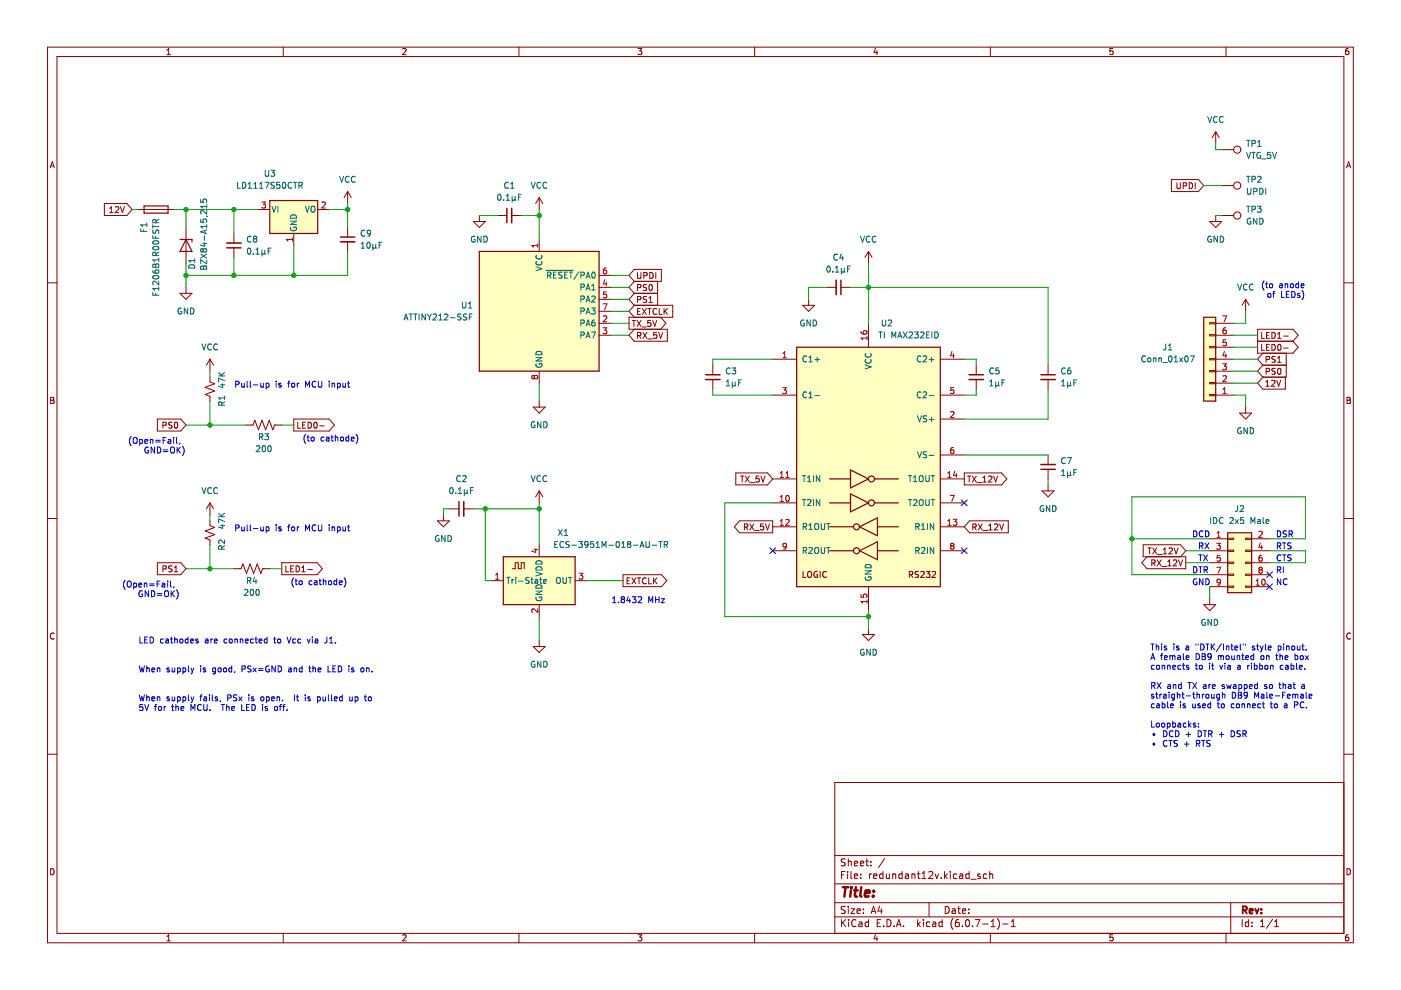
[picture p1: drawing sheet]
<svg xmlns="http://www.w3.org/2000/svg" width="297mm" height="210mm" viewBox="0 0 297 210" stroke-linecap="round" stroke-linejoin="round" font-family="sans-serif">
<path d="M.1 0h297v209.9h-297z" fill-rule="evenodd" fill="#fff" stroke="#fff" stroke-width=".21"/>
<g fill="none" stroke="#840000" stroke-width=".21">
<path d="M10.1 10h276.8v189.9h-276.8zM12.1 12h272.8v185.9h-272.8zM35.4 11.6h.7M35.4 10.7l.4-.4v1.3M60.1 10v2M85.4 10.4l.5-.1 .2 .4-.8 .9h.8M110 10v2M135.3 10.3h.8l-.5 .5 .4 .1v.6l-.2 .1-.5-.1M160 10v2M185.6 10.2l-.3 .9h.8M185.9 10.7v.9M210 10v2"/>
<path d="M236 10.3h-.7v.6l.6-.1 .1 .7-.2 .1-.5-.1M259.9 10v2M285.9 10.3h-.4l-.2 .3v.7l.2 .3 .4-.1v-.7h-.4l-.2 .2M10.6 35.6l.5-1.3 .4 1.3M10.8 35.2h.6M248.4 38.1h5.7l1.1 1.2-1.1 1.3h-5.7zM249.5 38.7v1.1l.3 .2h.3l.2-.2v-1.1M250.9 39.4l.6-.1v-.4l-.6-.2v1.3M252.1 38.7a.64 .64 0 0 1 .8 .7 .64 .64 0 0 1-.8 .6zM253.4 38.7v1.3M257.8 27.9v2.6M257.8 27.9l-.8 1.3"/>
<path d="M257.8 27.9l.7 1.3M259 31.7h2.6M259 39.3h2.6M285.5 35.6l.4-1.3 .5 1.3M285.6 35.2h.6M10.1 60h2M22.1 43.2h4.8l1.1 1.2-1.1 1.3h-4.8zM23.2 45.1h.8M23.2 44.2l.4-.4v1.3M24.4 43.9l.5-.1 .3 .4-.8 .9h.8M25.5 43.8l.5 1.3 .4-1.3M29.3 44.4h7.6"/>
<path d="M39.4 48.2v7.6M49.6 49.5v2M49.6 52.5v2.1M54.7 44.4h2.5M62.3 49.5v2.5M67.4 44.4h2.5M73.7 40.6l-.8 1.3M73.7 40.6v2.6M73.7 48.2v2.1M73.7 51.3v2M73.7 40.6l.8 1.3M100.4 47h2.5l-1.3 1.2z"/>
<path d="M101.6 45.7v1.3M105.4 45.7h2.1M108.5 45.7h2M114.3 41.9v2.5M114.3 50.8v2.5M114.3 41.9l-.7 1.3M114.3 41.9l.8 1.3M127 58.4h2.6M134.5 59.7l-1.1 1.2 1.1 1.3M134.5 57.1h5.7v2.6h-5.7l-1.1-1.3zM135.2 57.8v1l.2 .3h.3l.2-.3v-1M136.5 58.4h.6l.1-.5-.7-.1v1.3"/>
<path d="M137.8 57.8a.64 .64 0 0 1 .7 .6 .64 .64 0 0 1-.7 .7zM139 57.8v1.3M139.4 59.7v5M184.1 53.3v2.5M184.1 53.3l-.7 1.3M184.1 53.3l.8 1.3M256.5 47h2.5l-1.2 1.2zM257.8 45.7v1.3M259 45.7h2.6M284.9 60h2M38.2 62.2h2.5l-1.3 1.3zM39.4 60.9v1.3"/>
<path d="M44.5 76.2v2.5M44.5 80v1l1 .4-2 .7 2 .8-2 .7 1 .4v1M44.5 76.2l-.7 1.2M44.5 76.2l.8 1.2M114.3 78.7v2.5M127 60.9h2.6M127 68.5h2.6M127 71.1h2.6M127 63.5h2.6M127 66h2.6M134 67.9h.8M134.4 67.9v1.3"/>
<path d="M134.5 62.2h4.9M134.5 64.7h8.1v2.6h-9.2v2.5h8.1v2.5h-7l-1.1-1.2 1.1-1.3M134.5 62.2l-1.1 1.3 1.1 1.2M134.5 64.7l-1.1 1.3 1.1 1.3M135.1 67.9l.8 1.3M135.2 61l.6-.1v-.5l-.6-.1v1.3M135.2 66h.4M135.2 63.5h.6v-.5l-.6-.1v1.2M135.2 71.1h.6v-.5l-.6-.1v1.2M135.5 71.1l.4 .6M135.8 65.4h-.6v1.3h.6M135.9 67.9l-.8 1.3"/>
<path d="M136.1 69.3h1M136.2 65.4l.8 1.3M136.3 70.5l.9 1.2M137 65.4l-.8 1.3M137.1 62.9l-.7 .1v.3l.6 .3 .1 .3-.2 .2h-.5M137.1 60.4h-.7v.4l.6 .2 .1 .3-.2 .3-.5-.1M137.2 70.5l-.9 1.2M137.3 71.9h1M137.3 65.4h.8M137.6 64.1h.7M137.6 63.2l.4-.3v1.2M137.7 60.4l.2-.1a.68 .68 0 0 1 .4 .7 .68 .68 0 0 1-.4 .6l-.3-.5z"/>
<path d="M137.7 65.4v1.3M138 67.9h-.6l-.1 .6h.6l.1 .6-.2 .1-.5-.1M138.4 67.9l.4 1.3 .4-1.3M139.2 70.5h-.6v.6l.6-.1v.6l-.2 .1-.4-.1M139.2 65.5a.56 .56 0 0 0-.8 .5 .56 .56 0 0 0 .8 .5M139.6 70.5l.5 1.2 .4-1.2M139.8 65.4v1.3h.6M140.1 67.3l1.1 1.2-1.1 1.3M140.8 65.4v1.3M141 65.9l.5 .8M141.5 65.4l-.7 .7M151.1 77.4v2.1"/>
<path d="M163.8 76.2h5.1M170.2 64.7h2.5l-1.3 1.3zM171.4 63.5v1.2M175.2 60.9h2.1M178.3 60.9h2M184.1 68.5v5.1M199.4 76.2h5M207 77.4v2.1M222.2 77.4v2.1M256.5 68.4h1.3v.3h-1.3zM256.5 71h1.3v.2h-1.3zM256.5 73.5h1.3v.2h-1.3z"/>
<path d="M256.5 76h1.3v.3h-1.3zM256.5 78.6h1.3v.2h-1.3zM257.8 76.2h3.8M257.8 68.5h3.8M257.8 71.1h3.8M257.8 78.7h3.8M257.8 73.6h3.8M264.1 63.5v2.5M264.1 63.5l-.8 1.2M264.1 63.5l.8 1.2M266.6 69.8h7.5l1.1 1.3-1.1 1.2 1.1 1.3-1.1 1.3h-7.5zM266.6 72.3h7.5"/>
<path d="M267.5 73v1.3h.6M267.5 70.5v1.2h.6M267.7 74.9l-1.1 1.3 1.1 1.2M267.7 77.4h5M267.7 77.4l-1.1 1.3 1.1 1.3M267.7 80l-1.1 1.2 1.1 1.3h4.8v-2.5M268.4 76.2h.7v-.5l-.7-.1v1.2M268.4 78.8l.7-.1v-.5l-.7-.1v1.3M268.5 71.1h.4M268.5 73.6h.4M269.1 73h-.6v1.3h.6M269.1 70.5h-.6v1.2h.6"/>
<path d="M269.7 70.5a.64 .64 0 0 1 .7 .6 .64 .64 0 0 1-.7 .6zM269.7 73a.64 .64 0 0 1 .7 .6 .64 .64 0 0 1-.7 .7zM270.4 75.6l-.7 .1v.3l.6 .3 .1 .3-.3 .2h-.4M270.4 78.2h-.7v.4l.6 .2 .1 .3-.3 .3-.4-.1M270.9 76.8h.7M270.9 75.9l.3-.3v1.2M270.9 70.8l.3-.3v1.2M270.9 71.7h.7M271 78.2l.2-.1a.68 .68 0 0 1 .4 .6 .68 .68 0 0 1-.4 .7l-.3-.5zM271 73.1l.2-.1a.68 .68 0 0 1 .4 .6 .68 .68 0 0 1-.4 .7l-.3-.5zM272.1 73.8h1M272.1 71.3h1"/>
<path d="M272.7 74.9v5.1h-5M10.7 84.2h.5l.2 .3-.2 .4 .2 .1 .1 .3-.3 .2h-.5zM10.7 84.9h.5M33.4 88.8h4.9l1.1 1.3-1.1 1.3h-4.9zM34.5 90.2l.6-.1 .1-.5-.7-.1v1.3M36.5 89.6h-.7v.4l.6 .2 .1 .3-.3 .3-.4-.1M37.1 89.6l.2-.1a.68 .68 0 0 1 .4 .6 .68 .68 0 0 1-.4 .7l-.3-.5zM52.1 90.1h1.6l.3-1 .8 2 .8-2 .7 2 .8-2 .7 2 .4-1h1.5M62.3 88.8h7.5l1.1 1.3-1.1 1.3h-7.5zM63.1 89.5v1.3h.6M64.2 90.1h.4M64.8 89.5h-.6v1.3h.6"/>
<path d="M65.3 89.5a.64 .64 0 0 1 .7 .6 .64 .64 0 0 1-.7 .7zM66.6 89.6l.2-.1a.68 .68 0 0 1 .5 .6 .68 .68 0 0 1-.5 .7l-.3-.5zM67.8 90.3h1M113.1 86.3h2.5l-1.3 1.3zM114.3 85v1.3M151.1 80.5v2M163.8 83.8h5.1M199.4 88.8h5M199.4 83.8h5M199.4 96.5h5M207 80.5v2M222.2 80.5v2"/>
<path d="M222.2 96.5v2M222.2 99.5v2M256.5 81.1h1.3v.3h-1.3zM256.5 83.6h1.3v.3h-1.3zM257.8 83.8h3.8M257.8 81.2h3.8M262.8 87.6h2.6l-1.3 1.2zM264.1 86.3v1.3M268.4 81.9h.7M268.4 81l.3-.4v1.3M269.6 80.8l.5-.2 .2 .4-.8 .9h.8M270.7 80.6l.4 1.3 .4-1.3"/>
<path d="M285.6 84.2h.4l.3 .3-.3 .4 .3 .1v.3l-.2 .2h-.5zM285.6 84.9h.4M10.1 109.9h2M33.4 119.3h4.9l1.1 1.3-1.1 1.3h-4.9zM44.5 106.6l-.7 1.3M44.5 106.6v2.6M44.5 110.4v1l1 .4-2 .8 2 .7-2 .8 1 .4v1M44.5 106.6l.8 1.3M59.7 119.3h7.5l1.2 1.3-1.2 1.3h-7.5zM60.6 120v1.2h.6M62.2 120h-.6v1.2h.6M62.8 120a.64 .64 0 0 1 .7 .6 .64 .64 0 0 1-.7 .6z"/>
<path d="M92.7 110.4h2.6l-1.3 1.3zM94 109.2v1.2M95.3 107.9h2M98.3 107.9h2.1M114.3 104.1v2.5M114.3 115.5v2.5M114.3 104.1l-.7 1.3M114.3 104.1l.8 1.3M156 100.3h6.7l1.1 1.2-1.1 1.3h-6.7zM156.8 110.4h7v2.6h-7l-1.1-1.3zM157 100.9h.7M157.4 100.9v1.3"/>
<path d="M157.8 111.8l.6-.1 .1-.5-.7-.1v1.3M158 100.9l.9 1.3M158.1 111.8l.5 .6M158.9 100.9l-.9 1.3M159 111.1l.8 1.3M159.1 102.3h.9M159.8 111.1l-.8 1.3M160 112.5h1M160.9 100.9h-.6v.6h.6v.6l-.2 .1-.4-.1M161.4 100.9l.4 1.3 .4-1.3M161.9 111.1h-.6l-.1 .6 .6-.1 .1 .6-.2 .2-.5-.2M162.3 111.1l.4 1.3 .4-1.3"/>
<path d="M163.8 116.8h5.1M163.8 106.6h5.1M163.8 101.5h5.1M163.8 111.7h5.1M199.4 116.8h5M199.4 106.6h5M199.4 101.5h5M199.4 111.7h5M204.4 100.3h8l1.1 1.2-1.1 1.3h-8zM205.1 100.9h.7M205.5 100.9v1.3M205.6 110.4h8.2v2.6h-8.2l-1.2-1.3z"/>
<path d="M206.1 100.9l.9 1.3M206.3 111.8l.6-.1v-.5l-.6-.1v1.3M206.6 111.8l.4 .6M207 100.9l-.9 1.3M207.2 102.3h.9M207.4 111.1l.8 1.3M208.2 111.1l-.8 1.3M208.4 102.2h.7M208.4 101.3l.3-.4v1.3M208.4 112.5h1M209.6 101.1l.5-.2 .2 .4-.8 .9h.8M209.6 112.4h.8"/>
<path d="M209.6 111.5l.4-.4v1.3M210.7 100.9l.4 1.3 .4-1.3M210.8 111.2l.5-.1 .3 .4-.8 .9h.8M211.9 111.1l.5 1.3 .4-1.3M220.9 104.1h2.6l-1.3 1.3zM222.2 102.8v1.3M243.2 118l-1.1 1.3 1.1 1.3h8.2v-2.6h-9v-2.5h7.9l1.1 1.3-1.1 1.2M243.4 116.2h.7M243.7 116.2v1.2M244.2 119.4l.6-.1 .1-.5-.7-.1v1.3M244.4 116.2l.8 1.2M244.5 119.4l.4 .6"/>
<path d="M245.2 116.2l-.8 1.2M245.4 118.7l.8 1.3M245.4 117.6h1M246.2 118.7l-.8 1.3M246.6 117.4h.8M246.6 116.5l.4-.3v1.2M247.6 120h.7M247.6 119.1l.3-.4v1.3M247.8 116.3l.5-.1 .3 .3-.8 .9h.8M248.8 118.8l.5-.1 .2 .4-.8 .9h.8M248.9 116.2l.5 1.2 .4-1.2M249.9 118.7l.4 1.3 .4-1.3"/>
<path d="M256.5 114.2h3.8M256.5 116.8h3.8M256.5 119.3h3.8M260.3 114.1h1.3v.3h-1.3zM260.3 116.6h1.3v.3h-1.3zM260.3 119.2h1.3v.2h-1.3zM264.1 119.2h1.3v.2h-1.3zM264.1 116.6h1.3v.3h-1.3zM264.1 114.1h1.3v.3h-1.3zM265.4 114.2h3.8M265.4 116.8h3.8M265.4 119.3h3.8"/>
<path d="M284.9 109.9h2M11.5 134.3a.58 .58 0 0 0-.8 .6 .58 .58 0 0 0 .8 .5M34.5 120.6h.6l.1-.5-.7-.1v1.2M36.5 120l-.7 .1v.4l.6 .2 .1 .3-.3 .2h-.4M37 121.2h.7M37 120.3l.3-.3v1.2M49.6 120.6h1.5l.4-1 .8 2 .7-2 .8 2 .7-2 .8 2 .4-1h1.5M61.6 120.6h.5M64 121.2h.7M64 120.3l.3-.3v1.2M65.3 120.8h.9M104.2 123.1h2.5"/>
<path d="M108.6 120.6h.6v-1.3h.7v1.3h.6v-1.3h.7v1.3M113.1 137.1h2.5l-1.3 1.3zM114.3 128.2v2.5M114.3 135.8v1.3M121.9 123.1h2.6M132.1 121.9h8.2l1.1 1.2-1.1 1.3h-8.2zM133 123.1h.4M133.6 122.5h-.6v1.3h.6M134 122.5l.8 1.3M134.8 122.5l-.8 1.3M135.1 122.5h.8M135.5 122.5v1.3"/>
<path d="M137 122.6a.56 .56 0 0 0-.8 .6 .56 .56 0 0 0 .8 .5M137.5 122.5v1.3h.6M138.6 122.5v1.3M138.8 123.1l.5 .7M139.3 122.5l-.7 .7M170.3 121.2v1.2h.6M171.3 121.3l.2-.1a.43 .43 0 0 1 .6 .4v.4a.42 .42 0 0 1-.4 .4 .42 .42 0 0 1-.5-.4zM173.3 121.2a.58 .58 0 0 0-.8 .6 .58 .58 0 0 0 .8 .5v-.4h-.2M173.9 121.2v1.2M175.2 121.3a.56 .56 0 0 0-.8 .5 .56 .56 0 0 0 .8 .5M182.9 134.5h2.5l-1.3 1.3zM184.1 124.4v5.1"/>
<path d="M184.1 133.3v1.2M192.8 121.8h.6l.1-.5-.7-.1v1.2M193.1 121.8l.4 .6M194.7 121.2l-.6 .1v.3l.5 .3 .1 .3-.2 .2h-.5M195.2 121.3l.5-.1 .3 .3-.8 .9h.8M196.4 121.2h.8l-.5 .4 .4 .2v.5l-.2 .1-.5-.1M197.6 121.3l.5-.1 .3 .3-.8 .9h.8M246.4 120.1h.9M255.2 128.2h2.6l-1.3 1.3zM256.5 124.4h3.8M256.5 121.9h3.8M256.5 126.9v1.3"/>
<path d="M260.3 121.7h1.3v.3h-1.3zM260.3 124.3h1.3v.2h-1.3zM264.1 124.3h1.3v.2h-1.3zM264.1 121.7h1.3v.3h-1.3zM265.4 124.4h3.8M265.4 121.9h3.8M286.3 134.3a.58 .58 0 0 0-.8 .6 .58 .58 0 0 0 .8 .5M10.1 159.9h2M284.9 159.9h2M284.9 165.9h-107.9v32M10.7 184.2a.66 .66 0 0 1 .8 .6 .66 .66 0 0 1-.8 .7zM35.4 198.6l.4-.4v1.3"/>
<path d="M35.4 199.5h.7M60.1 197.9v2M85.4 198.3l.5-.1 .2 .4-.8 .9h.8M110 197.9v2M135.3 198.2h.8l-.5 .5 .4 .1v.6l-.2 .1-.5-.1M160 197.9v2M177 194.4h107.9M177 191.4h107.9M177 187.4h107.9M177 181.4h107.9M178.4 195v1.5M178.4 185.5h.5"/>
<path d="M178.6 195.6l.7 .9M179.1 184.8h-.7v1.5M179.2 192.2h-.6l-.2 .1v.4l.7 .3 .1 .4-.3 .3-.5-.1M179.2 182.2l-.6-.1-.2 .1v.5l.7 .2 .1 .4-.3 .3-.5-.1M179.3 195l-.9 .8M179.7 184.8v.1M179.7 185.3v1M179.9 182.1v1.5M179.9 192.2v.1M179.9 192.7v1M179.9 182.7l.2-.1 .3 .1 .1 .9M179.9 195v.1"/>
<path d="M179.9 195.5v1M180.4 192.7h.8l-.8 1h.8M180.4 184.8v1.3l.2 .2M181.1 185.8l.7-.2v-.2l-.5-.1-.2 .2 .1 .7h.6M181.1 183.1l.7-.2v-.2l-.5-.1-.2 .2 .1 .7h.6M181.5 195.1a.71 .71 0 0 0-1 .5 .71 .71 0 0 0 .7 .9l.3-.2M181.7 193.2l.7-.2-.1-.3h-.4l-.2 .2 .1 .7h.5M182.1 195.5h.6l.1 1M182.4 183.1l.7-.2v-.2l-.5-.1-.2 .2 .1 .7h.6M182.5 186.1v.2M182.5 185.4v.1M182.8 195.8l-.5 .1-.2 .2 .2 .4 .5-.1"/>
<path d="M183.1 192.7v.2M183.1 193.5v.2M183.6 182.6h.5M183.8 182.1v1.3l.3 .2M184.1 195.5h-.4l-.3 .3 .2 .6h.5M184.1 195v1.5M184.3 185.3v1M184.6 183.4v.2M184.6 182.7v.1M184.7 193.7l.5-1.5 .5 1.5M184.8 185.3l-.5 .3M184.8 193.2h.8"/>
<path d="M185.2 185.8l.7-.2-.1-.2-.4-.1-.2 .2 .1 .7h.5M185.6 198.1l-.3 .9h.8M185.9 198.6v.9M186 195.7h.5M186.5 192.1l-.4 1.1h1M186.7 195h-.7v1.5h.7M186.8 192.7v1M187.2 185.4l-.4-.1-.3 .3 .1 .6h.6M187.2 184.8v1.5M187.3 196.3v.2M187.6 182l-1.3 1.9M187.9 185.3l.1 .9 .3 .1 .3-.2"/>
<path d="M188.1 195a.76 .76 0 0 1 .8 .7 .76 .76 0 0 1-.8 .8zM188.6 185.3v1M189.3 185.4l.2-.1 .3 .1 .1 .9M189.3 185.3v1M189.6 196.3v.2M190.1 196.5l.5-1.5 .5 1.5M190.2 196h.7M191.3 185.4l-.5-.1-.2 .3 .1 .6h.6M191.3 184.8v1.5M191.6 196.3v.2M192 185.4h.6v.9M192.6 185.6l-.5 .1-.2 .2 .2 .4 .5-.1"/>
<path d="M193.3 185.4l.3-.1 .3 .1 .1 .9M193.3 185.3v1M194.5 185.3h.6M194.6 195v1.5M194.7 195.9l.4 .6M194.7 184.8v1.3l.4 .2M195.1 195.5l-.5 .5M195.5 186.3h.8M195.5 185.2l.4-.4v1.5M195.8 195v.1M195.8 195.5v1M196.9 184.9l.6-.1 .3 .4-1 1.1h1"/>
<path d="M197 191.4v3M197.1 195.5h-.4l-.3 .3 .2 .6h.5M197.8 195.5h.5l.1 1M198.3 185.3l.3 1 .4-1M198.4 195.8l-.5 .1-.2 .2 .2 .4 .5-.1M199.6 186.1v.2M199.8 195.5h-.5l-.2 .3 .1 .6h.6M199.8 195v1.5M200.3 184.8v1.5M200.4 192.2a.76 .76 0 0 1 .9 .7 .76 .76 0 0 1-.9 .8zM200.4 185.7l.4 .6M200.8 185.3l-.5 .6"/>
<path d="M201.5 184.8v.1M201.5 185.3v1M201.9 192.7h.6l.1 1M202.1 194.8a1.72 1.72 0 0 0 0 2.2M202.6 193l-.5 .1-.3 .2 .3 .4 .5-.1M202.8 185.4l-.4-.1-.3 .3 .2 .6h.5M203.1 192.7h.5M203.3 192.2v1.3l.3 .2M203.3 195h-.5a1.01 1.01 0 0 0 0 1.5l.5-.2 .1-.5-.3-.3-.4 .1-.1 .2M203.5 185.4h.6v.9M204.1 193.2l.7-.2-.1-.3h-.4l-.2 .2v.7h.6M204.1 196.3v.2"/>
<path d="M204.1 185.6l-.5 .1-.2 .2 .2 .4 .5-.1M204.8 195.1l.3-.1a.8 .8 0 0 1 .5 .7 .8 .8 0 0 1-.5 .8l-.4-.6zM205.4 193.5v.2M205.4 192.7v.2M205.5 185.4l-.4-.1-.3 .3 .1 .6h.6M205.5 184.8v1.5M205.8 186.4h1.2M206.2 196.3v.2M206.8 195h1l-.7 1.5M207.8 185.4l-.3-.1-.2 .2v.2l.5 .2v.3h-.5M208.3 195.9h1.2M209.2 185.4l-.4-.1-.3 .3 .1 .6h.6"/>
<path d="M209.8 185.4l.2-.1 .4 .1 .1 .9M209.8 184.8v1.5M210 197.9v2M210.1 196.5h.9M210.1 195.4l.4-.4v1.5M211.5 194.8a1.72 1.72 0 0 1 0 2.2M212.6 195.9h1.2M214.4 196.5h.9M214.4 195.4l.4-.4v1.5M236 198.2h-.7v.6l.6-.1 .1 .7-.2 .1-.5-.1M259.9 197.9v2M260.9 191.4v6.5"/>
<path d="M263.4 195v1.5M264.7 195.5h-.4l-.3 .3 .2 .6h.5M264.7 195v1.5M265.4 196.3v.2M265.4 195.5v.2M267.2 196.5h.9M267.2 195.4l.5-.4v1.5M269.8 194.9l-1.3 1.9M270.2 196.5h.9M270.2 195.4l.5-.4v1.5M285.6 184.2a.66 .66 0 0 1 .7 .6 .66 .66 0 0 1-.7 .7zM285.9 198.2h-.4l-.2 .3v.7l.2 .3 .4-.1v-.7h-.4l-.2 .2"/>
<circle cx="262.3" cy="39.3" r=".76"/>
<circle cx="262.3" cy="31.7" r=".76"/>
<circle cx="262.3" cy="45.7" r=".76"/>
</g>
<path d="M263.5 193l.7-.1 .2-.2-.1-.4-.8-.1v1.5M263.9 193l.5 .7M264.9 193.2l.7-.2v-.3h-.5l-.2 .2 .1 .7h.6M266.1 192.7l.4 1 .3-1M267.4 193.5v.2M267.4 192.7v.2" fill="none" stroke="#840000" stroke-width=".39"/>
<path d="M178.7 188.1h1.1M179.3 188.1l-.3 2M180.4 188.8l-.1 1.3M180.5 188.1v.2M181.1 188.8h.8M181.5 188.1l-.3 1.7 .1 .2 .4 .1M182.6 188.1l-.2 1.7 .2 .3M183.4 189.4l1-.2-.1-.3-.5-.1-.4 .3v.9h.8M185.1 189.9v.2M185.3 188.9l-.1 .2" fill="none" stroke="#840000" stroke-width=".52"/>
<g fill="none" stroke="#006464" stroke-width=".21">
<path d="M50.4 38.7v1.2h.6M51.4 38.7a.64 .64 0 0 1 .7 .6 .64 .64 0 0 1-.7 .6zM52.6 39.9h.7M52.6 39l.4-.3v1.2M53.8 39.9h.7M53.8 39l.4-.3v1.2M55 39.9h.8M55 39l.4-.3v1.2M56.2 38.7h.8l-.5 1.2M56.2 36.1v1l.3 .3h.2l.3-.3v-1M57.4 36.1h.8l-.4 .5 .4 .1v.6l-.2 .1-.6-.1M58.2 38.7l-.7 .1v.3l.6 .3 .1 .3-.3 .2h-.5"/>
<path d="M59.3 38.7h-.6v.6l.6-.1v.6l-.2 .1-.4-.1M60 38.8l.2-.1a.68 .68 0 0 1 .4 .6 .68 .68 0 0 1-.4 .6l-.3-.5zM61.9 38.8a.56 .56 0 0 0-.8 .5 .56 .56 0 0 0 .8 .5M62.2 38.7h.7M62.6 38.7v1.2M63.4 39.3h.6v-.5l-.6-.1v1.2M63.7 39.3l.4 .6M72 37.4l.4 1.3 .5-1.3M74 37.5a.56 .56 0 0 0-.8 .5 .56 .56 0 0 0 .8 .5M75.3 37.5a.56 .56 0 0 0-.8 .5 .56 .56 0 0 0 .8 .5M107.8 38.8a.56 .56 0 0 0-.8 .5 .56 .56 0 0 0 .8 .5M108.3 39.9h.7"/>
<path d="M108.3 39l.3-.3v1.2M112.6 38.7l.5 1.2 .4-1.2M114.6 38.8a.56 .56 0 0 0-.8 .5 .56 .56 0 0 0 .8 .5M115.9 38.8a.56 .56 0 0 0-.8 .5 .56 .56 0 0 0 .8 .5M256.1 24.7l.4 1.3 .4-1.3M258.1 24.8a.56 .56 0 0 0-.8 .5 .56 .56 0 0 0 .8 .5M259.3 24.8a.56 .56 0 0 0-.8 .5 .56 .56 0 0 0 .8 .5M264.3 37.4h.7M264.3 29.8h.7M264.3 32.3l.4 1.3 .4-1.3M264.5 39.9v1l.2 .3h.3l.2-.3v-1M264.7 29.8v1.2"/>
<path d="M264.7 37.4v1.3M265.4 32.3h.7M265.4 38h.7v-.5l-.7-.1v1.3M265.4 30.4h.7v-.5l-.7-.1v1.2M265.7 32.3v1.3M266.7 37.5l.4-.1 .3 .3-.8 1h.8M266.7 31h.7M266.7 30.1l.3-.3v1.2M267.1 39.9a.64 .64 0 0 1 .7 .7 .64 .64 0 0 1-.7 .6zM267.2 32.4a.58 .58 0 0 0-.7 .6 .58 .58 0 0 0 .8 .5v-.5h-.3M267.5 33.7h1M268.3 39.9v1.3"/>
<path d="M269.4 32.3h-.6l-.1 .6h.6l.1 .6-.2 .1-.5-.1M269.8 32.3l.4 1.3 .4-1.3M29.9 48.5v.6h1.2M30.5 48.7v.4M31.1 47.3v.8M31.1 47.7h-1.2l.3 .4M32.4 47.7v.7M32.4 49.9v.6h1.3M32.4 57.3l.1 .4 .2 .2h.7l.3-.2-.2-.4h-.6v.4l.2 .2M32.4 48h1.3M32.5 48.7v.7h.4l.2-.5 .3-.2 .3 .3-.1 .5M32.5 52.4a.75 .75 0 0 1 1.2 .3 .72 .72 0 0 1-1.3-.1z"/>
<path d="M32.5 51.2a.61 .61 0 0 1 .7-.2 .61 .61 0 0 1 .4 .6 .75 .75 0 0 1-1.2-.3zM32.5 56.1l.3-.1 .2 .2 .2-.3 .3 .1 .2 .7h-1.3zM32.5 58.5a.61 .61 0 0 1 .7-.2 .61 .61 0 0 1 .4 .7 .75 .75 0 0 1-1.2-.3zM33 50.1v.4M33 56.2v.5M33.1 47.2l-.1-.6h-.5l-.1 .6h1.3M33.1 54.2l-.1-.6-.5-.1-.1 .7h1.3M33.7 59.6v.8l-.9-.8-.4 .3 .1 .5M33.7 54.7v.8M33.7 55.1h-1.3l.4 .4M33.7 53.5l-.6 .4M33.7 46.5l-.6 .4"/>
<path d="M40.1 56.4a.68 .68 0 0 1 .8-.3 .68 .68 0 0 1 .4 .7h-1.3zM41.3 55.3h-1.3l.4 .3M41.3 54.9v.7M42.5 42.3v.6h.7l-.1-.6h.6l.1 .1-.1 .5M42.5 46.5v.6l.7 .1-.1-.6 .6-.1 .1 .2-.1 .5M42.5 53.9l1.3 .8M42.7 56.5l.2-.1 .3 .3 .2-.3h.3l.1 .7h-1.3zM43 51.6h.8M43.1 53l-.2-.3-.4 .3 .1 .3 .2 .1 .3-.2M43.1 53l.2-.3h.3l.2 .3v.3l-.2 .1h-.4l-.1-.2M43.1 53v.2M43.2 56.7v.4"/>
<path d="M43.3 50v1M43.4 51.5v.7l-.9-.3M43.5 48.9v.6M43.8 45.8l.2 .2M43.8 48h-1.3l.4 .4M43.8 43.4v.7M43.8 44.6v.8l-.9-.8-.4 .3 .2 .5M43.8 47.6v.8M43.8 55.1v.8l-1.3-.8v.8M43.8 53.9l-1.3 .8M43.8 48.7l-1.3 .5 1.3 .4M43.8 43.8h-1.3l.4 .3"/>
<path d="M52.6 52.7l.2-.1a.68 .68 0 0 1 .4 .6 .68 .68 0 0 1-.4 .7l-.4-.5zM53.2 50.2a.56 .56 0 0 0-.8 .5 .56 .56 0 0 0 .8 .5M53.7 53.8v.1M54 50.6l-.3 .3v.2l.3 .2h.3l.1-.2v-.4l-.2-.1M54 50.6l-.3-.2 .3-.3h.2l.2 .2-.2 .3M54 50.6h.2M54.3 53.9h.7M54.3 53l.3-.4v1.3M55.5 53.7l.2 .2 .4-.2M55.5 53v1.3M56.1 53.7l.2 .2M56.1 53v.7"/>
<path d="M56.9 53.2h.4M57.5 52.6h-.6v1.3M57.7 43.7l.4 1.3 .4-1.3M58.9 43.7v1.3M61.6 46.9h1.3l-1.3 .7h1.3M61.6 48.2a.58 .58 0 0 0 .6 .7 .58 .58 0 0 0 .5-.8h-.4v.3M61.8 45.7a.66 .66 0 0 1 .7-.1 .66 .66 0 0 1 .4 .7h-1.3zM64.7 43.7l.5 1.3 .4-1.3M66 43.9l.2-.2a.43 .43 0 0 1 .6 .5v.4a.42 .42 0 0 1-.4 .4 .42 .42 0 0 1-.5-.4zM76.6 52.6h.7M76.6 51.7l.3-.3v1.2M77.4 48.9a.56 .56 0 0 0-.8 .5 .56 .56 0 0 0 .8 .6"/>
<path d="M77.9 51.5l.2-.1a.68 .68 0 0 1 .4 .6 .68 .68 0 0 1-.4 .6l-.3-.5zM78.6 49.4l-.3 .2-.3-.1-.1-.6 .4-.1 .3 .3-.1 .7-.2 .2-.3 .1M79 52.4l.2 .2 .4-.2M79 51.8v1.2M79.6 52.4l.2 .2M79.6 51.8v.6M80.4 52h.4M81 51.4h-.6v1.2M100.7 50.1a.58 .58 0 0 0-.8 .6 .58 .58 0 0 0 .8 .5v-.4h-.2M102 50.1v1.2l-.7-1.2v1.2M102.6 50.1a.64 .64 0 0 1 .7 .6 .64 .64 0 0 1-.7 .6zM105.6 41.3l.2-.1a.68 .68 0 0 1 .4 .6 .68 .68 0 0 1-.4 .7l-.3-.5z"/>
<path d="M106.8 42.3v.2M107.3 41.6l.4-.4v1.3M107.3 42.5h.7M108.6 41.6v1.3M108.6 42.3l.2 .2 .4-.2M109.2 42.3l.2 .2M109.2 41.6v.7M109.9 41.8h.4M110.5 41.2h-.6v1.3M113.6 56.6l1.3 .4-1.3 .4M113.7 54.1a.56 .56 0 0 0 .6 .8 .56 .56 0 0 0 .5-.8M113.7 55.4a.56 .56 0 0 0 .6 .8 .56 .56 0 0 0 .5-.8"/>
<path d="M115.8 57.3h5.7M116.1 58.4l.6-.1 .1-.5-.7-.1v1.3M116.4 58.4l.4 .6M117.4 58.3h.4M118 57.7h-.6v1.3h.6M119.2 57.8h-.7v.4l.6 .2 .1 .3-.3 .3-.4-.1M119.7 58.3h.4M120.3 57.7h-.6v1.3h.6M120.7 57.7h.7M121.1 57.7v1.3M122.7 57.6l-1 1.7M123.2 58.4l.6-.1v-.5l-.6-.1v1.3"/>
<path d="M124.3 59l.4-1.3 .4 1.3M124.4 58.6h.6M125.6 57.8l.2-.1a.68 .68 0 0 1 .4 .6 .68 .68 0 0 1-.4 .7l-.3-.5zM175.4 56.5l.2-.1a.68 .68 0 0 1 .4 .7 .68 .68 0 0 1-.4 .6l-.3-.5zM176.6 57.6v.1M177.1 57.7h.7M177.1 56.8l.4-.4v1.3M177.6 54a.56 .56 0 0 0-.8 .5 .56 .56 0 0 0 .8 .5M178.4 53.8l-.3 .9h.7M178.4 57.5l.2 .2 .4-.2M178.4 56.8v1.3M178.7 54.3v.9"/>
<path d="M179 57.5l.2 .2M179 56.8v.7M179.7 57h.4M180.3 56.4h-.6v1.3M182.4 50.1l.5 1.2 .4-1.2M184.4 50.2a.56 .56 0 0 0-.8 .5 .56 .56 0 0 0 .8 .5M185.7 50.2a.56 .56 0 0 0-.8 .5 .56 .56 0 0 0 .8 .5M256.8 50.1a.58 .58 0 0 0-.7 .6 .58 .58 0 0 0 .7 .5v-.4h-.2M258.1 50.1v1.2l-.7-1.2v1.2M258.7 50.1a.64 .64 0 0 1 .8 .6 .64 .64 0 0 1-.8 .6zM264.3 43.7h.7M264.7 43.7v1.3"/>
<path d="M265.1 46.3a.58 .58 0 0 0-.7 .6 .58 .58 0 0 0 .8 .5v-.4h-.2M265.4 44.4l.7-.1v-.4l-.7-.2v1.3M265.8 40.6l.6-.1 .1-.5-.7-.1v1.3M266.5 46.3v1.2l-.8-1.2v1.2M266.6 43.7h.8l-.4 .5 .3 .1v.6l-.2 .1-.5-.1M267.1 46.3a.64 .64 0 0 1 .7 .6 .64 .64 0 0 1-.7 .6zM32.4 62v.6h1.3M33 62.2v.4M33.7 60.8v.8M33.7 61.2h-1.3l.4 .4M38.5 65.4a.58 .58 0 0 0-.8 .6 .58 .58 0 0 0 .8 .5v-.5h-.2M39.8 65.3v1.3l-.7-1.3v1.3"/>
<path d="M40.4 65.3a.64 .64 0 0 1 .7 .6 .64 .64 0 0 1-.7 .7zM42.8 72.9l.4 1.3 .5-1.3M44.8 73a.56 .56 0 0 0-.8 .6 .56 .56 0 0 0 .8 .5M46.1 73a.56 .56 0 0 0-.8 .6 .56 .56 0 0 0 .8 .5M46.4 79.7h1.2M46.4 79l.7 .7M47.6 79l-.7 .5M85.7 67.8l.4-1.2 .4 1.2M85.8 67.5h.6M86.7 66.6h.8M87.1 66.6v1.2M87.7 66.6h.7"/>
<path d="M88.1 66.6v1.2M88.9 66.6v1.2M90.2 66.6v1.2l-.7-1.2v1.2M90.6 66.6l.4 .6M91 67.2v.6M91.5 66.6l-.5 .6M91.8 66.7l.5-.1 .2 .3-.7 .9h.7M93 67.8h.8M93 66.9l.4-.3v1.2M94.2 66.7l.5-.1 .3 .3-.8 .9h.8M95.5 67.4h1M97.7 66.6h-.4l-.3 .2 .1 .3 .6 .3v.3l-.7 .1"/>
<path d="M98 64v1.1l.3 .2 .4-.1 .1-.1v-1.1M99 66.6l-.7 .1v.4l.5 .2 .2 .3-.3 .2h-.5M99.3 65.3h.7M99.3 64.4l.4-.4v1.3M99.5 67.2h.4M100.1 66.6h-.6v1.2M113.6 75.8h1.3l-1.3 .7h1.3M113.7 77.1a.58 .58 0 0 0 .6 .8 .58 .58 0 0 0 .5-.8h-.4v.2M113.8 74.6a.66 .66 0 0 1 .8-.1 .66 .66 0 0 1 .3 .7h-1.3zM123.2 71h.6v-.5l-.6-.1v1.3M123.2 66l.6-.1v-.5l-.6-.1v1.3M123.2 68.5h.6v-.5l-.6-.2v1.3"/>
<path d="M123.2 60.9l.6-.1v-.4l-.6-.2v1.3M123.2 63.4h.6v-.5l-.6-.1v1.2M124.3 69.1l.4-1.3 .4 1.3M124.3 71.7l.4-1.3 .4 1.3M124.3 61.5l.4-1.3 .4 1.3M124.3 64l.4-1.2 .4 1.2M124.3 66.6l.4-1.3 .4 1.3M124.4 71.3h.6M124.4 68.8h.6M124.4 61.1h.6M124.4 63.7h.6M124.4 66.2h.6"/>
<path d="M125.4 65.3h.8l-.4 .5 .3 .1v.6l-.2 .1-.5-.1M125.4 70.4h.9l-.6 1.3M125.5 61.5h.7M125.5 62.9l.4-.1 .3 .3-.8 .9h.8M125.5 60.6l.3-.4v1.3M126.1 67.8l-.4 .1-.2 .2v.8l.2 .2 .4-.1v-.6l-.4-.1-.2 .3M154.8 78.1a.56 .56 0 0 0-.8 .5 .56 .56 0 0 0 .8 .6M155.2 78h.8l-.4 .5 .3 .1v.6l-.2 .1-.5-.1M170.5 67.9a.58 .58 0 0 0-.8 .6 .58 .58 0 0 0 .8 .5v-.4h-.2M171 75.6a.56 .56 0 0 0-.8 .5 .56 .56 0 0 0 .8 .5M171.5 76.7h.7M171.5 75.8l.4-.3v1.2"/>
<path d="M171.8 67.8v1.3l-.7-1.3v1.3M172.4 67.8a.64 .64 0 0 1 .7 .7 .64 .64 0 0 1-.7 .6zM172.8 76.2h.9M173.3 75.8v.9M183.4 77.4l1.3 .4-1.3 .4M183.6 75a.56 .56 0 0 0 .5 .7 .56 .56 0 0 0 .5-.7M183.6 76.2a.56 .56 0 0 0 .5 .8 .56 .56 0 0 0 .5-.8M186.4 70.4h.7M186.7 70.4v1.3M187.1 67.8v1.1l.2 .2h.2l.3-.2v-1.1M187.5 70.4v1.3M188.3 68l.5-.2 .2 .4-.7 .9h.7"/>
<path d="M189.1 71.7v-1.3l.4 .9 .4-.9v1.3M190.3 71.7l.5-1.3 .4 1.3M190.5 71.3h.6M191.5 70.4l.8 1.3M192.3 70.4l-.8 1.3M192.8 70.5l.4-.1 .3 .3-.8 1h.8M193.9 70.4h.8l-.4 .5 .3 .1v.5l-.1 .2-.6-.2M195.2 70.5l.5-.1 .2 .3-.8 1h.8M195.3 75.6a.56 .56 0 0 0-.8 .5 .56 .56 0 0 0 .8 .5M195.7 75.6l.5-.1 .3 .3-.8 .9h.8M196.4 71h.5M197 76.2h1"/>
<path d="M197.1 70.4h-.7v1.3h.7M197.5 75.8v.9M197.6 70.4v1.3M198.2 70.4a.64 .64 0 0 1 .7 .6 .64 .64 0 0 1-.7 .7zM210.6 78.1a.56 .56 0 0 0-.8 .5 .56 .56 0 0 0 .8 .6M211.8 78h-.6l-.1 .6h.6l.1 .6-.2 .1-.5-.1M225.9 78.1a.56 .56 0 0 0-.8 .5 .56 .56 0 0 0 .8 .6M226.9 78l-.3 .1-.2 .2-.1 .7 .3 .3 .4-.1-.1-.6-.3-.1-.3 .2M242.9 75.6a.56 .56 0 0 0-.8 .5 .56 .56 0 0 0 .8 .5M243.5 75.9h.3l.2 .2v.4l-.2 .2-.5-.2zM244.5 76l.5-.1 .1 .8M244.5 75.9v.8"/>
<path d="M245.7 76l.5-.1v.8M245.7 75.9v.8M246.5 76.9h1M247.2 72.9l-.1 1.1-.4 .2M247.7 74.2h.7M247.7 73.3l.4-.4v1.3M247.9 75.6l.2-.1a.68 .68 0 0 1 .4 .6 .68 .68 0 0 1-.4 .6l-.4-.5zM249 76.7h.7M249 75.8l.3-.3v1.2M250.1 75.9l.7 .8M250.8 75.9l-.7 .8M251.3 75.6l.2-.1a.68 .68 0 0 1 .4 .6 .68 .68 0 0 1-.4 .6l-.3-.5z"/>
<path d="M252.3 75.5h.9l-.6 1.2M262.4 60.2l.4 1.3 .5-1.3M264.4 60.4a.56 .56 0 0 0-.8 .5 .56 .56 0 0 0 .8 .5M265.7 60.4a.56 .56 0 0 0-.8 .5 .56 .56 0 0 0 .8 .5M46.8 81.6h.8M47 85.9v-.6h-.5l-.1 .6h1.2M47.2 81.4v.8l-.9-.3M47.6 80.7l-1.2-.5v.8M47.6 84v.7M47.6 85.2l-.6 .4M47.6 84.4h-1.2l.3 .3M54.4 94.6l.4-.1 .3 .4-.8 .9h.8"/>
<path d="M55 92.6h.6l.1-.5-.7-.1v1.2M55.3 92.6l.4 .6M55.7 94.6l.2-.1a.68 .68 0 0 1 .4 .6 .68 .68 0 0 1-.4 .7l-.3-.5zM56.1 92h.8l-.4 .4 .4 .2v.5l-.2 .1-.6-.1M56.9 94.6l.2-.1a.68 .68 0 0 1 .4 .6 .68 .68 0 0 1-.4 .7l-.3-.5zM113.4 89.5a.58 .58 0 0 0-.8 .6 .58 .58 0 0 0 .8 .5v-.5h-.2M114.7 89.4v1.3l-.7-1.3v1.3M115.3 89.4a.64 .64 0 0 1 .7 .7 .64 .64 0 0 1-.7 .6zM154 81.8h.7M154 80.9l.4-.4v1.3M155.3 81.6l.1 .2 .5-.2M155.3 81v1.2"/>
<path d="M155.9 81.6l.1 .2M155.9 81v.6M156.6 81.1h.4M157.2 80.5h-.6v1.3M171 83.2a.56 .56 0 0 0-.8 .5 .56 .56 0 0 0 .8 .5M171.5 83.4l.4-.3v1.2M171.5 84.3h.7M172.8 83.9h.9M194.5 88.2l.4 1.2 .5-1.2M194.5 95.8l.4 1.2 .5-1.2M195.3 83.2a.56 .56 0 0 0-.8 .5 .56 .56 0 0 0 .8 .5M195.7 83.2l.5-.1 .3 .3-.8 .9h.8"/>
<path d="M196.5 88.2l-.7 .1v.3l.5 .3 .2 .3-.3 .2h-.5M196.5 95.8l-.7 .1v.4l.5 .2 .2 .3-.3 .2h-.5M197 88.9h1M197 83.9h1M197 96.6h1M197.5 88.5v.9M209.8 81.8h.8M209.8 80.9l.4-.4v1.3M211.1 81.6l.2 .2 .4-.2M211.1 81v1.2M211.7 81.6l.2 .2M211.7 81v.6"/>
<path d="M212.4 81.1h.5M213 80.5h-.6v1.3M225.1 81.8h.7M225.1 80.9l.3-.4v1.3M225.1 99.9l.3-.3v1.2M225.9 97.2a.56 .56 0 0 0-.8 .5 .56 .56 0 0 0 .8 .5M226.3 97h.8l-.5 1.3M226.3 81.6l.2 .2 .4-.2M226.3 81v1.2M226.3 100v1.3M226.9 81.6l.2 .2M226.9 81v.6"/>
<path d="M226.9 100v.7M227.7 81.1h.4M228.3 80.5h-.6v1.3M228.3 99.6h-.6v1.2M263.1 90.8a.58 .58 0 0 0-.7 .5 .58 .58 0 0 0 .8 .5v-.4h-.2M264.5 90.7v1.3l-.8-1.3v1.3M265.1 90.7a.64 .64 0 0 1 .7 .6 .64 .64 0 0 1-.7 .7zM42.8 103.4l.4 1.3 .5-1.3M44.8 103.5a.56 .56 0 0 0-.8 .5 .56 .56 0 0 0 .8 .5M46.1 103.5a.56 .56 0 0 0-.8 .5 .56 .56 0 0 0 .8 .5M46.4 109.6h1.2M46.4 108.8l.7 .8"/>
<path d="M46.8 111.4h.8M47 116.4v-.6h-.5l-.1 .6h1.2M47.2 111.2v.8l-.9-.3M47.6 115.7l-.6 .4M47.6 110.6l-1.2-.6v.9M47.6 114.5v.8l-.9-.8-.3 .2 .1 .5M47.6 108.8l-.7 .6M93 113.6a.58 .58 0 0 0-.7 .6 .58 .58 0 0 0 .8 .5v-.4h-.2M94.4 113.5v1.3l-.7-1.3v1.3M95 113.5a.64 .64 0 0 1 .7 .7 .64 .64 0 0 1-.7 .6zM95.5 103.5l.2-.1a.68 .68 0 0 1 .4 .6 .68 .68 0 0 1-.4 .7l-.3-.5zM96.6 104.5v.2"/>
<path d="M97.2 104.7h.7M97.2 103.7l.3-.3v1.3M97.6 101a.56 .56 0 0 0-.8 .5 .56 .56 0 0 0 .8 .5M98.1 101l.5-.2 .2 .4-.8 .9h.8M98.4 104.5l.2 .2 .4-.2M98.4 103.8v1.3M99 104.5l.2 .2M99 103.8v.7M99.8 104h.4M100.4 103.4h-.6v1.3M112.6 100.8l.5 1.3 .4-1.3M113.8 119a.66 .66 0 0 1 .8-.1 .66 .66 0 0 1 .3 .7h-1.3z"/>
<path d="M114.6 101a.56 .56 0 0 0-.8 .5 .56 .56 0 0 0 .8 .5M115.9 101a.56 .56 0 0 0-.8 .5 .56 .56 0 0 0 .8 .5M117.6 115.4h.4M118.2 114.8h-.6v1.3h.6M118.4 112.3l.8 1.2M119.2 112.3l-.8 1.2M119.5 114.9a.56 .56 0 0 0-.8 .5 .56 .56 0 0 0 .8 .6M119.6 113.5h.8M119.6 112.6l.4-.3v1.2M120.7 114.9h-.7v.4l.6 .2 .1 .3-.2 .3-.5-.1M121.2 115.6h1M122.7 114.8h.8l-.4 .5 .3 .1v.6l-.2 .1-.5-.1"/>
<path d="M124.7 115.4l-.3 .2-.3-.1-.1-.6 .4-.1 .3 .3-.1 .7-.2 .2-.3 .1M125.8 114.8h-.6v.6h.6v.6l-.1 .1-.5-.1M126.4 116.1h.7M126.4 115.2l.3-.4v1.3M127.7 116.1v-1.3l.4 .9 .4-.9v1.3M129.1 115.6h1M130.7 114.9l.2-.1a.68 .68 0 0 1 .5 .6 .68 .68 0 0 1-.5 .7l-.3-.5zM131.8 116.1h.7M131.8 115.2l.4-.4v1.3M133.3 115.4l-.3 .2v.2l.3 .3 .3-.1 .2-.2-.1-.3-.2-.1M133.3 115.4l-.3-.3 .3-.3 .3 .1 .2 .2-.3 .3M133.3 115.4h.2"/>
<path d="M134.3 115.6h1M135.7 116.1l.4-1.3 .4 1.3M135.8 115.7h.6M137 114.8v1l.2 .3h.2l.3-.3v-1M138.3 115.6h1M139.7 114.8h.7M140 114.8v1.3M140.8 115.5l.6-.1 .1-.5-.7-.1v1.3M141.1 115.5l.5 .6M170.1 105.9h.7M170.1 100.8h.7M170.3 111.7l.6-.1 .1-.5-.7-.1v1.3"/>
<path d="M170.3 116.7h.6l.1-.5-.7-.1v1.2M170.5 100.8v1.3M170.5 105.9v1.3M170.6 111.7l.4 .6M170.6 116.7l.4 .6M171.2 106l.5-.1 .2 .4-.8 .9h.8M171.2 102.1h.7M171.2 101.2l.4-.4v1.3M171.5 111.4l.4-.4v1.3M171.5 112.3h.7M171.5 116.2l.5-.1 .2 .3-.8 .9h.8M172.5 100.8v1.3"/>
<path d="M172.5 105.9v1.3M172.8 111.2l.2-.2a.43 .43 0 0 1 .6 .4v.4a.42 .42 0 0 1-.5 .5 .42 .42 0 0 1-.4-.5zM172.8 116.3l.2-.2a.43 .43 0 0 1 .6 .4v.4a.42 .42 0 0 1-.5 .5 .42 .42 0 0 1-.4-.5zM173.8 100.8v1.3l-.7-1.3v1.3M173.8 105.9v1.3l-.7-1.3v1.3M174.1 116.1v1l.2 .2h.3l.2-.2v-1M174.1 111v1l.2 .3h.3l.2-.3v-1M175.3 111h.7M175.3 116.1h.7M175.6 111v1.3M175.6 116.1v1.2M183.6 119.8a.66 .66 0 0 1 .8-.1 .66 .66 0 0 1 .3 .7h-1.3z"/>
<path d="M192.6 105.9h.7M192.6 100.8h.7M193 100.8v1.3M193 105.9v1.3M193.7 106l.5-.1 .2 .4-.8 .9h.8M193.7 102.1h.7M193.7 101.2l.3-.4v1.3M194.2 111.7l.6-.1v-.5l-.6-.1v1.3M194.2 116.7h.6v-.5l-.6-.1v1.2M194.5 111.7l.4 .6M194.5 116.7l.4 .6M194.9 106.1l.3-.2a.43 .43 0 0 1 .5 .4v.5a.42 .42 0 0 1-.4 .4 .42 .42 0 0 1-.4-.4z"/>
<path d="M194.9 101l.3-.2a.43 .43 0 0 1 .5 .5v.4a.42 .42 0 0 1-.4 .4 .42 .42 0 0 1-.4-.4zM195.4 112.3h.7M195.4 111.4l.3-.4v1.3M195.4 116.2l.5-.1 .2 .3-.8 .9h.8M196.3 105.9v1.1l.2 .2h.3l.2-.2v-1.1M196.3 100.8v1.1l.2 .2h.3l.2-.2v-1.1M196.6 111v1.3M196.6 116.1v1.2M197.4 105.9h.8M197.4 100.8h.8M197.8 100.8v1.3M197.8 105.9v1.3"/>
<path d="M198 111v1.3l-.8-1.3v1.3M198 116.1v1.2l-.8-1.2v1.2M221.2 107.3a.58 .58 0 0 0-.7 .5 .58 .58 0 0 0 .8 .5v-.4h-.2M222.6 107.2v1.3l-.8-1.3v1.3M223.2 107.2a.64 .64 0 0 1 .7 .6 .64 .64 0 0 1-.7 .7zM225.1 100.8h.7M226.3 100.7l.2 .1 .4-.1M226.9 100.7l.2 .1M227.7 100.2h.4M256.7 109.7v1.3M257.3 109.7a.64 .64 0 0 1 .7 .7 .64 .64 0 0 1-.7 .6zM259.3 109.9a.56 .56 0 0 0-.8 .5 .56 .56 0 0 0 .8 .5"/>
<path d="M260.7 109.9l.5-.2 .3 .4-.8 .9h.8M261.9 110.2l.7 .8M262.4 107.2l-.1 1.1-.4 .2M262.6 110.2l-.7 .8M263 107.3l.4-.1 .3 .4-.8 .9h.8M263.6 109.7h-.6v.6h.6v.6l-.1 .1-.5-.1M265.2 111v-1.3l.4 .9 .5-.9v1.3M266.7 110.2h.5v.8M267.2 110.5l-.6 .2 .2 .3 .4-.1M267.8 109.7v1.1l.2 .2M268.4 110.6l.6-.1v-.3h-.4l-.2 .1 .1 .6h.5M51.8 125.1l.5-.1 .3 .3-.8 .9h.8"/>
<path d="M52.5 123.1l.6-.1v-.5l-.6-.1v1.3M52.8 123.1l.4 .6M53.2 125.1l.1-.1a.68 .68 0 0 1 .5 .6 .68 .68 0 0 1-.5 .6l-.3-.5zM54 122.4l-.3 .9h.8M54.3 122.8v.9M54.4 125.1l.1-.1a.68 .68 0 0 1 .5 .6 .68 .68 0 0 1-.5 .6l-.3-.5zM107.4 122.4h.7M107.8 122.4v1.3M108.6 122.8v.9M108.9 122.8l-.3 .3M109.3 122.4v.1M109.3 122.8v.9"/>
<path d="M110 123.2h.9M112.2 122.5h-.7v.4l.6 .3 .1 .3-.3 .2-.4-.1M112.6 122.8h.4M112.7 122.4v1.1l.3 .2M113.5 122.9h.4l.1 .8M113.6 125.3h1.3l-1.3 .7h1.3M113.6 121.3l1.3 .4-1.3 .4M113.7 126.6a.58 .58 0 0 0 .6 .8 .58 .58 0 0 0 .5-.8h-.4v.2M113.8 124.1a.66 .66 0 0 1 .8-.1 .66 .66 0 0 1 .3 .7h-1.3zM113.8 120.3a.66 .66 0 0 1 .8-.1 .66 .66 0 0 1 .3 .7h-1.3zM114 123.2l-.6 .2 .2 .3 .4-.1M114.4 122.8h.5"/>
<path d="M114.6 122.4v1.1l.3 .2M115.3 123.3l.6-.1-.1-.3-.3-.1-.2 .2v.6h.5M118 122.6l.3-.2a.43 .43 0 0 1 .5 .4v.5a.42 .42 0 0 1-.4 .4 .42 .42 0 0 1-.4-.4zM119.4 122.4v1.1l.2 .2h.2l.3-.2v-1.1M120.5 122.4h.7M120.9 122.4v1.3M183.2 137.7a.58 .58 0 0 0-.8 .6 .58 .58 0 0 0 .8 .5v-.4h-.2M183.4 121h1.3l-1.3 .7h1.3M183.5 122.3a.58 .58 0 0 0 .6 .8 .58 .58 0 0 0 .5-.8h-.4v.2M184.5 137.7v1.2l-.7-1.2v1.2M185.1 137.7a.64 .64 0 0 1 .7 .6 .64 .64 0 0 1-.7 .6zM255.5 131.4a.58 .58 0 0 0-.7 .6 .58 .58 0 0 0 .8 .5v-.5h-.3"/>
<path d="M256.8 131.3v1.3l-.7-1.3v1.3M257.5 131.3a.64 .64 0 0 1 .7 .6 .64 .64 0 0 1-.7 .7zM113.4 140.3a.58 .58 0 0 0-.8 .5 .58 .58 0 0 0 .8 .5v-.4h-.2M114.7 140.2v1.3l-.7-1.3v1.3M115.3 140.2a.64 .64 0 0 1 .7 .6 .64 .64 0 0 1-.7 .7z"/>
</g>
<path d="M48.1 51.5h3M72.2 51.3h3M108.5 44.2v3M177.3 59.4v3M149.6 80.5h3.1M205.5 80.5h3M220.7 80.5h3M220.7 98.5h3M98.3 106.4v3" fill="none" stroke="#840000" stroke-width=".33"/>
<path d="M48.1 52.5h3M72.2 50.3h3M107.5 44.2v3M178.3 59.4v3M149.6 79.5h3.1M205.5 79.5h3M220.7 79.5h3M220.7 99.5h3M97.3 106.4v3" fill="none" stroke="#840000" stroke-width=".3"/>
<g fill="#ffffc2" stroke="#ffffc2" stroke-width=".25">
<path d="M260.3 113h5.1v12.7h-5.1z" fill-rule="evenodd"/>
<path d="M57.2 42.5h10.2v7h-10.2z" fill-rule="evenodd"/>
<path d="M168.9 73.6h30.5v50.8h-30.5z" fill-rule="evenodd"/>
<path d="M106.7 118h15.2v10.2h-15.2z" fill-rule="evenodd"/>
<path d="M101.6 53.3h25.4v25.4h-25.4z" fill-rule="evenodd"/>
<path d="M255.2 67.3h2.6v17.7h-2.6z" fill-rule="evenodd"/>
</g>
<g fill="none" stroke="#840000" stroke-width=".25">
<path d="M30.6 43.7h5v1.5h-5zM38.2 50.8h2.5v.5M39.4 50.8l1.3 2.5h-2.5zM57.2 42.5h10.2v7h-10.2zM101.6 53.3h25.4v25.4h-25.4zM168.9 73.6h30.5v50.8h-30.5zM255.2 67.3h2.6v17.7h-2.6zM180.3 99.6l3.8 1.9-3.8 1.9zM106.7 118h15.2v10.2h-15.2zM175.9 106.6h4.4M175.9 101.5h4.4M175.9 116.8h5.1"/>
<path d="M175.9 111.7h5.1M180.3 104.7l3.8 1.9-3.8 1.9zM181 116.8a.63 .63 0 0 1 .6-.7 .63 .63 0 0 1 .6 .7M181 116.8a.63 .63 0 0 0 .6 .6 .63 .63 0 0 0 .6-.6M181 111.7a.63 .63 0 0 1 .6-.6 .63 .63 0 0 1 .6 .6M181 111.7a.63 .63 0 0 0 .6 .6 .63 .63 0 0 0 .6-.6M182.2 111.7l3.8-1.9v3.8zM182.2 116.8l3.8-1.9v3.8zM184.1 106.6a.63 .63 0 0 1 .7-.6 .63 .63 0 0 1 .6 .6M184.1 106.6a.63 .63 0 0 0 .7 .7 .63 .63 0 0 0 .6-.7M184.1 101.5a.63 .63 0 0 1 .7-.6 .63 .63 0 0 1 .6 .6M184.1 101.5a.63 .63 0 0 0 .7 .7 .63 .63 0 0 0 .6-.7"/>
<path d="M185.4 106.6h5.1M185.4 101.5h5.1M186 116.8h4.5M186 111.7h4.5M260.3 113h5.1v12.7h-5.1z"/>
</g>
<g fill="none" stroke="#a90000" stroke-width=".21">
<path d="M55.5 42.8h.8l-.4 .5 .3 .1v.6l-.1 .1-.6-.1M62 50.4v.7M62 50.8h-1.3l.4 .3M68.3 43l.5-.2 .2 .4-.8 .9h.8M114 51.7v.7M114 52h-1.3l.4 .4M128.2 59.3l-.3 .9h.8M128.5 56.8l-.3 .1-.2 .2-.1 .7 .3 .3 .4-.1-.1-.7h-.3l-.3 .2M128.5 59.8v.8M113.3 79.8l-.3-.2-.3 .2 .1 .4 .2 .1 .3-.2M113.3 79.8l.2-.2h.3l.2 .2v.3l-.2 .2h-.4l-.1-.2M113.3 79.8v.3"/>
<path d="M127.9 69.5h.7l-.4 .5 .4 .1v.5l-.2 .2-.5-.2M127.9 64.4h.8l-.5 1.3M127.9 67.1l.5-.1 .2 .3-.7 .9h.7M128.6 61.9h-.6l-.1 .6 .6-.1 .1 .6-.2 .1-.5-.1M166 75.8h.7M166 74.9l.4-.3v1.2M182.6 70.2v.4l.3 .2h.7l.2-.2-.1-.4h-.6l-.1 .4 .3 .2M183.8 71.3v.7M183.8 71.7h-1.2l.3 .3M201.8 74.5l-.3 .9h.8M202.1 75v.8M259.2 67h.9l-.6 1.2"/>
<path d="M259.2 77.1h.8l-.4 .5 .4 .1v.6l-.2 .1-.6-.1M259.3 79.8l.5-.1 .2 .3-.8 .9h.8M259.6 74.5l-.3 .9h.8M259.9 69.5l-.4 .1-.1 .2-.1 .7 .2 .3 .5-.2-.1-.6h-.4l-.2 .2M259.9 75v.8M260 72h-.6l-.1 .6h.6l.1 .6-.2 .1-.5-.1M165.9 82.2h.8l-.4 .5 .4 .1v.5l-.2 .2-.6-.2M201.5 87.4l.5-.1 .3 .3-.8 .9h.8M202.1 94.9h-.3l-.2 .3-.1 .7 .3 .3 .4-.2-.1-.6h-.3l-.3 .2M202.2 82.2h-.6l-.1 .6 .6-.1 .1 .6-.2 .2-.5-.2M202.4 99.9l-.3 .9h.8M259.3 83.5h.7"/>
<path d="M259.3 82.6l.4-.4v1.3M113.2 116.5h.8M113.6 116.4v.7l-.9-.3M165.4 106.3h.7M165.4 100.3l.4-.3v1.2M165.4 105.4l.4-.4v1.3M165.4 110.5l.4-.4v1.3M165.4 101.2h.7M165.4 111.4h.7M166.6 110.2l.5-.1 .2 .4-.8 .9h.8M166.6 101.2h.7M166.6 100.3l.4-.3v1.2"/>
<path d="M166.7 115.7l-.2 .3-.4-.1v-.6l.4-.1 .2 .2v.8l-.2 .2-.4 .1M166.7 105.2l.2-.2a.68 .68 0 0 1 .4 .7 .68 .68 0 0 1-.4 .6l-.3-.5zM200.9 101.2h.8M200.9 111.4h.8M200.9 100.3l.4-.3v1.2M200.9 110.5l.4-.4v1.3M201.5 105h.8l-.5 1.3M201.8 115.7l-.3-.2 .3-.3h.2l.3 .2-.3 .3M201.8 115.7l-.3 .3v.2l.3 .3 .3-.1 .2-.2v-.2l-.3-.3M201.8 115.7h.2M202.1 110.1h.8l-.5 .5 .4 .1v.6l-.2 .1-.5-.1M202.8 100.4v.8"/>
<path d="M258 115.2h.7l-.4 .5 .4 .1v.5l-.2 .2-.5-.2M258 113.9h.7M258 113l.4-.3v1.2M258.7 117.7h-.6l-.1 .6h.6l.1 .6-.2 .1-.5-.1M266.9 112.8l.5-.1 .2 .3-.8 .9h.8M267.2 115.1l-.3 .9h.8M267.5 115.6v.9M267.5 117.7l-.3 .1-.2 .2-.1 .8 .3 .2 .4-.1-.1-.6-.3-.1-.3 .3M105.1 122.8h.7M105.1 121.9l.3-.4v1.3M114 129.1v.8l-.9-.8-.4 .2 .2 .5M122.8 121.5h.8l-.5 .5 .4 .1v.6l-.2 .1-.5-.1"/>
<path d="M182.6 126v.6l.6 .1-.1-.6 .6-.1 .1 .2-.1 .5M183.8 127.2v.7M183.8 127.5h-1.2l.3 .4M258 120.3h.8l-.5 1.2M258.7 123.4l-.2 .2-.4-.1v-.6l.4-.1 .2 .2v.8l-.2 .2-.4 .1M266.3 124.1h.7M266.3 123.2l.4-.4v1.3M267.2 120.8l-.3-.2 .3-.3h.2l.2 .2-.2 .3M267.2 120.8l-.3 .3v.2l.3 .2h.2l.2-.2v-.2l-.2-.3M267.2 120.8h.2M267.6 122.9l.2-.1a.68 .68 0 0 1 .5 .6 .68 .68 0 0 1-.5 .7l-.3-.5z"/>
</g>
<g fill="none" stroke="#0000c2" stroke-width=".21">
<path d="M268 59.6a1.46 1.46 0 0 0 0 1.9M268.5 59.7v1.1l.3 .2M275.3 59.7v1.3M268.3 60.2h.5M268.9 62.3l.1-.1 .4 .1-.1 .7-.4-.1zM269.2 60.3l.2-.1 .4 .1-.1 .7-.5-.1zM269.8 62.2h.5M270.3 61.8l-.3 .2v1.1M271.3 60.2h.5l.1 .8M271.7 61.8v1.3h.6M271.9 60.5l-.6 .2 .2 .3h.4M272.5 60.3l.5-.1v.8"/>
<path d="M272.5 60.2v.8M272.7 62.4h.4M273.3 61.8h-.6v1.3h.6M273.7 60.2h.3l.2 .2v.4l-.2 .2-.4-.2zM273.9 61.8a.64 .64 0 0 1 .7 .6 .64 .64 0 0 1-.7 .7zM275.3 60.2h-.3l-.3 .2 .1 .6h.5M275.6 62.3l-.3-.1-.2 .2v.2l.5 .1v.3h-.5M275.9 60.6l.6-.1-.1-.3h-.4l-.1 .1v.7h.5M276 61.6a1.46 1.46 0 0 1 0 1.9M27.8 92.6a1.46 1.46 0 0 0 0 1.9M28.3 92.9l.2-.2a.43 .43 0 0 1 .6 .5v.4a.42 .42 0 0 1-.4 .4 .42 .42 0 0 1-.5-.4zM29.6 93.2h.4l.2 .2-.1 .6h-.5"/>
<path d="M29.6 93.2v1.2M30.7 93.6l.6-.1v-.3h-.4l-.2 .1 .1 .7h.5M31.4 94.8a.58 .58 0 0 0-.7 .6 .58 .58 0 0 0 .8 .5v-.4h-.2M31.9 93.3l.4-.1 .1 .8M31.9 93.2v.8M32.8 94.8v1.3l-.8-1.3v1.3M33 93.3h1M33 93.7h1M33.4 94.8a.64 .64 0 0 1 .7 .6 .64 .64 0 0 1-.7 .7zM34.6 93.3h.4M34.6 95.4h1M34.6 95.8h1"/>
<path d="M35.2 92.7h-.6v1.3M35.7 93.2h.5v.8M36.2 93.5l-.6 .2 .2 .3h.4M36.2 95l.3-.2a.43 .43 0 0 1 .5 .4v.4a.42 .42 0 0 1-.4 .5 .42 .42 0 0 1-.4-.5zM36.8 92.7v.2M36.8 93.2v.8M37.4 92.7v1.1l.2 .2M37.5 94.8v1.3M37.7 95.3l.6 .8M38.1 94l-.1 .2M38.3 94.8l-.8 .7M38.7 94.6a1.46 1.46 0 0 1 0 1.9"/>
<path d="M50 81.5l.6-.1v-.5l-.6-.1v1.3M51.2 81.2l.1 .8h.5M51.8 81.2v.9M52.4 80.8v1.1l.2 .2M53.1 80.8v1.1l.1 .2M53.7 81.6h1M55.3 81.2l.1 .8h.4M55.8 81.2v.9M56.4 81.3l.4-.1 .2 .3-.1 .5h-.5M56.4 81.2v1.3M58.6 80.8v.1M58.6 81.2v.9"/>
<path d="M59.6 81.3l-.3-.1-.2 .2 .1 .2 .4 .1v.3h-.5M61 81.2h.5M61.5 80.8l-.3 .2v1.1M61.9 81.4l.2-.2 .3 .2v.6h-.5zM63 81.2v.9M63.4 81.2l-.4 .3M64.8 82.1v-1.3l.4 .9 .4-.9v1.3M64.8 92.1a1.46 1.46 0 0 0 0 1.9M65.1 92.7h.5M65.3 92.2v1.1l.3 .2M66.1 92.7h.3l.2 .2v.4l-.2 .2-.4-.2zM67 80.9a.56 .56 0 0 0-.8 .6 .56 .56 0 0 0 .8 .5"/>
<path d="M67.5 80.8v1.1l.2 .2 .4-.1 .1-.1v-1.1M68.7 92.7h-.4l-.2 .2 .1 .6h.5M69.2 92.7h.5l.1 .8M69.8 93l-.6 .2 .1 .3h.5M69.8 80.8v.1M69.8 81.2v.9M70.2 92.7h.5M70.4 92.2v1.1l.3 .2M70.4 81.4l.5-.1v.8M70.4 81.2v.9M71.1 92.8l.5-.1v.8M71.1 92.2v1.3"/>
<path d="M71.5 81.3l.4-.1 .3 .3-.2 .5h-.5M71.5 81.2v1.3M72.2 92.8l.2-.1 .4 .1-.1 .7-.5-.1zM72.7 81.2l.1 .8h.4M73.2 81.2v.9M73.7 81.2h.4M73.8 80.8v1.1l.3 .2M73.9 92.2v1.3M73.9 92.7h-.3l-.3 .2 .1 .6h.5M74.5 93.1l.6-.1-.1-.3h-.3l-.2 .2v.6h.5M75.5 92.1a1.46 1.46 0 0 1 0 1.9M50 112l.6-.1v-.5l-.6-.1v1.3"/>
<path d="M51.2 111.7l.1 .8 .5-.1M51.8 111.7v.9M52.4 111.3v1.1l.2 .2M53.1 111.3v1.1l.1 .2M53.7 112.1h1M55.3 111.7l.1 .8 .4-.1M55.8 111.7v.9M56.4 111.7v1.3M56.4 111.8l.4-.1 .2 .3-.1 .5h-.5M58.6 111.3v.1M58.6 111.7v.9M59.6 111.8l-.3-.1-.2 .2 .1 .2 .4 .1v.3h-.5"/>
<path d="M61 111.7h.5M61.5 111.3l-.3 .2v1.1M61.9 111.8l.2-.1 .3 .1v.7l-.5-.1zM63 111.7v.9M63.4 111.7l-.4 .3M64.8 112.6v-1.3l.4 .9 .4-.9v1.3M67 111.4a.56 .56 0 0 0-.8 .5 .56 .56 0 0 0 .8 .5M67.5 111.3v1l.2 .3 .4-.1 .1-.2v-1M69.8 111.3v.1M69.8 111.7v.9M70.4 111.7v.9M70.4 111.8h.5v.8"/>
<path d="M71.5 111.7v1.3M71.5 111.8l.4-.1 .3 .3-.2 .5h-.5M72.7 111.7l.1 .8 .4-.1M73.2 111.7v.9M73.7 111.7h.4M73.8 111.3v1.1l.3 .2M253.1 112.6a.64 .64 0 0 1 .7 .6 .64 .64 0 0 1-.7 .6zM254.1 117.6h.8M254.3 115.8l.6-.1 .1-.5-.7-.1v1.3M254.5 117.6v1.3M254.6 115.8l.5 .6M255.1 112.7a.56 .56 0 0 0-.8 .5 .56 .56 0 0 0 .8 .5"/>
<path d="M255.2 117.6l.8 1.3M255.5 115.1l.8 1.3M255.6 112.6a.64 .64 0 0 1 .7 .6 .64 .64 0 0 1-.7 .6zM256 117.6l-.8 1.3M256.3 115.1l-.8 1.3M270.8 112.6a.64 .64 0 0 1 .8 .6 .64 .64 0 0 1-.8 .6zM270.8 115.8l.6-.1 .1-.5-.7-.1v1.3M271.1 115.8l.5 .6M271.6 117.8a.56 .56 0 0 0-.8 .5 .56 .56 0 0 0 .8 .5M271.9 115.1h.7M271.9 117.6h.7M272.3 115.1v1.3"/>
<path d="M272.3 117.6v1.3M272.8 112.6l-.7 .1v.3l.5 .3 .2 .3-.3 .2h-.5M273.3 113.2h.6l.1-.5-.7-.1v1.2M273.6 113.2l.4 .6M273.7 115.2h-.6v.4l.5 .2 .1 .3-.2 .3-.5-.1M273.7 117.7l-.6 .1v.3l.5 .3 .1 .3-.2 .2-.5-.1M26.5 123a1.46 1.46 0 0 0 0 2M27 123.4l.3-.2a.43 .43 0 0 1 .5 .4v.5a.42 .42 0 0 1-.4 .4 .42 .42 0 0 1-.4-.4zM28.4 123.7l.3-.1 .3 .3-.2 .5h-.4M28.4 123.6v1.3M29.4 124.1l.6-.2v-.2l-.4-.1-.2 .2 .1 .6h.5M29.7 135.1v1.2h.6"/>
<path d="M30.2 125.3a.58 .58 0 0 0-.8 .6 .58 .58 0 0 0 .8 .5v-.4h-.2M30.6 123.7h.5v.8M30.6 123.6v.9M30.7 135.7h.4M31.3 135.1h-.6v1.2h.6M31.5 125.2v1.3l-.7-1.3v1.3M31.7 123.8h1M31.7 124.2h1M31.8 135.1a.64 .64 0 0 1 .8 .6 .64 .64 0 0 1-.8 .6zM32.1 125.2a.64 .64 0 0 1 .7 .7 .64 .64 0 0 1-.7 .6zM33.3 123.8h.4M33.4 125.9h.9"/>
<path d="M33.4 126.2h.9M33.9 123.2h-.6v1.3M34.4 123.7h.5v.8M34.6 135.5h-.3l-.3 .2 .1 .6h.5M34.9 123.9l-.6 .3 .2 .3 .4-.1M34.9 125.4l.3-.2a.43 .43 0 0 1 .5 .5v.4a.42 .42 0 0 1-.4 .4 .42 .42 0 0 1-.4-.4zM35.2 135.5h.4l.1 .8M35.5 123.2v.1M35.5 123.6v.9M35.7 135.8l-.6 .2 .2 .3h.4M36.1 135.5h.5M36.2 123.2v1.1l.1 .2"/>
<path d="M36.3 125.2v1.3M36.3 135.1v1l.3 .2M36.5 125.8l.5 .7M36.9 124.4l-.1 .3M37 125.2l-.7 .8M37 135.6l.5-.1 .1 .8M37 135.1v1.2M37.4 125.1a1.46 1.46 0 0 1 0 1.9M38.2 135.6l.2-.1 .3 .1v.7l-.5-.1zM39.9 135.5h-.4l-.2 .2 .1 .6h.5M39.9 135.1v1.2M40.4 135.9l.6-.1v-.3h-.4l-.2 .2 .1 .6h.5"/>
<path d="M42 135.5h-.3l-.2 .2 .1 .1 .4 .2v.3h-.5M43.6 135.5h.4l.1 .8M44.1 135.8l-.6 .2 .2 .3h.4M44.7 135.5v.8M45.1 135.5l-.4 .2M45.4 135.9l.6-.1v-.3h-.4l-.2 .2 .1 .6h.5M48.1 135.5h-.4l-.2 .2 .1 .6h.5M48.7 135.5h.3l.2 .2v.4l-.2 .2-.4-.2zM49.8 135.6l.5-.1v.8M49.8 135.5v.8M50.9 135.6l.5-.1 .1 .8M50.9 135.5v.8"/>
<path d="M52 135.9l.6-.1v-.3h-.4l-.2 .2 .1 .6h.5M53.7 135.5h-.3l-.3 .2 .1 .6h.5M54.1 135.5h.5M54.3 135.1v1l.3 .2M54.9 135.9l.6-.1v-.3h-.4l-.2 .2 .1 .6h.5M56.6 135.5h-.3l-.3 .2 .1 .6h.5M56.6 135.1v1.2M58 135.5h.5M58.2 135.1v1l.3 .2M58.9 135.6l.2-.1 .4 .1-.1 .7-.5-.1zM60.9 135.1l.4 1.2 .4-1.2M62.3 122.5a1.46 1.46 0 0 0 0 2"/>
<path d="M62.6 123.1h.4M62.7 135.5h-.4l-.2 .2 .1 .6h.5M62.7 122.7v1.1l.3 .2M63.5 123.2l.3-.1 .3 .3v.3l-.3 .3-.4-.3zM63.8 135.5h-.4l-.3 .2 .2 .6h.5M65.1 135.5l.3 .8 .3-.8M66.1 123.2l-.3-.1-.3 .3 .1 .5h.5M66.2 135.1v.1M66.2 135.5v.8M66.7 123.2h.5v.8M66.8 135.5h.5l.1 .8M67.2 123.4l-.6 .3 .2 .3 .4-.1"/>
<path d="M67.4 135.8l-.6 .2 .2 .3h.4M67.6 123.1h.5M67.8 122.7v1.1l.3 .2M68.5 123.3l.5-.1 .1 .8M68.5 122.7v1.3M69.3 135.1v1l-.5 .2M69.7 123.3l.2-.2 .3 .2v.6h-.5zM69.9 136.3h.7M69.9 135.4l.3-.3v1.2M71.1 136.2v.1M71.4 123.2l-.4-.1-.2 .3 .1 .5h.5M71.4 122.7v1.3"/>
<path d="M71.9 123.6l.6-.2v-.2l-.4-.1-.2 .2 .1 .6h.5M73 122.5a1.46 1.46 0 0 1 0 2M129.9 127.8h.7M129.9 126.9l.3-.4v1.3M131.1 127.7v.1M131.9 127.1l-.2-.3 .2-.3h.3l.2 .3-.2 .3M131.9 127.1l-.2 .2v.2l.2 .3h.3l.2-.3v-.2l-.2-.2M131.9 127.1h.3M133.2 126.5l-.3 .9h.8M133.5 126.9v.9M134 126.5h.8l-.4 .5 .4 .1v.6l-.2 .1-.6-.1M135.3 126.6l.5-.1 .2 .4-.7 .9h.7"/>
<path d="M137.6 127.8v-1.3l.4 .9 .4-.9v1.3M139 126.5v1.3M139 127.1h.7M139.7 126.5v1.3M140.2 126.9h.7l-.7 .9h.7M244 136.5h.7M244 139.9l.4-1.3 .4 1.3M244.1 139.5h.6M244.4 136.5v1.3M245.1 136.5v1.3M245.1 137.1l.5-.1 .1 .8M246 139h.5"/>
<path d="M246.3 136.5v.2M246.3 137v.8M246.5 138.6l-.3 .2v1.1M246.9 139.4l.6-.1-.1-.2-.3-.1-.2 .2 .1 .6h.4M247.3 137h-.3l-.2 .2 .1 .1 .4 .2v.3h-.5M248 139.1l.4-.1 .2 .2M248 139v.9M248.6 139.2l.2-.2 .3 .1v.8M248.6 139.2v.7M248.9 136.5v.2M248.9 137v.8M249.7 139.1h.5l.1 .8"/>
<path d="M249.9 137h-.3l-.2 .2 .1 .1 .4 .2v.3h-.5M250.3 139.3l-.6 .3 .2 .3 .4-.1M250.9 138.6v1.1l.2 .2M251.5 137h.5v.8M251.5 139.4l.6-.1-.1-.2-.3-.1-.2 .2v.6h.5M252 137.3l-.6 .2 .2 .3h.4M253.1 120.2a.64 .64 0 0 1 .7 .6 .64 .64 0 0 1-.7 .6zM253.5 136.5v.3M253.6 138.6a.64 .64 0 0 1 .7 .6 .64 .64 0 0 1-.7 .7zM253.7 122.8a.58 .58 0 0 0-.7 .6 .58 .58 0 0 0 .8 .5v-.5h-.3M254 136.5v.3M254.1 120.2h.8"/>
<path d="M254.5 120.2v1.2M254.6 136.5a.64 .64 0 0 1 .7 .7 .64 .64 0 0 1-.7 .6zM254.9 138.6h.4l.2 .2-.2 .4 .2 .1 .1 .3-.2 .3h-.5zM254.9 139.2h.4M255.1 122.7v1.3l-.8-1.3v1.3M255.3 120.8h.6l.1-.5-.7-.1v1.2M255.6 120.8l.4 .6M255.7 122.7a.64 .64 0 0 1 .7 .6 .64 .64 0 0 1-.7 .7zM255.7 136.5h.7M256 136.5v1.3M256.8 136.5v1.3M256.8 139.1l-.2 .3-.4-.1-.1-.6 .5-.1 .2 .2-.1 .8-.1 .2-.4 .1"/>
<path d="M257 137.1l.5 .7M257.5 136.5l-.7 .8M258.3 139.1l.4-.1 .2 .2M258.3 139v.9M258.9 139.2l.1-.2 .3 .1 .1 .8M258.9 139.2v.7M259 136.5l-1.1 1.6M259.4 136.5v1.3M260 137.1l.5-.1 .1 .8M260 137v.8M260 139.1l.2-.1 .4 .1-.1 .7-.5-.1zM261 137h.5"/>
<path d="M261.2 136.5v1.1l.3 .2M261.2 139v.8l.5-.1M261.7 139v.9M261.8 137.4l.6-.1v-.3h-.4l-.2 .2 .1 .6h.5M262.3 139.1h.5v.8M262.3 139v.9M263 136.5v1.1l.2 .2M263.3 139h.5M263.5 138.6v1.1l.3 .2M263.6 136.5v.3M264.1 136.5v.3M264.1 139.4l.6-.1v-.2l-.4-.1-.2 .2 .1 .6h.5"/>
<path d="M265.8 139.1l-.4-.1-.2 .3 .1 .5h.5M265.8 138.6v1.3M266 137h-.3l-.2 .2 .1 .1 .4 .2v.3h-.5M266.4 137h.5M266.6 136.5v1.1l.3 .2M267.2 137l.3 .8M267.4 139.1l.2-.1 .3 .1v.7l-.5-.1zM267.5 137.8l-.3 .4M267.8 137l-.3 .8M268.3 136.5v1.1l.2 .2M268.5 139.1h.5l.1 .8M268.5 139v.9"/>
<path d="M268.9 137.4l.6-.1-.1-.3h-.3l-.2 .2 .1 .6h.4M270.5 139h.4M270.6 138.6v1.1l.3 .2M270.8 120.8h.6l.1-.5-.7-.1v1.2M271 137h.4l.2 .2-.1 .6h-.5M271 137v1.2M271.1 120.8l.5 .6M271.4 139.1h.5v.8M271.4 138.6v1.3M271.6 122.7v1.3l-.8-1.3v1.3M272.1 120.2v1.2M272.2 136.5v.2"/>
<path d="M272.2 137v.8M272.5 139.4l.6-.1-.1-.2-.4-.1-.1 .2v.6h.5M272.8 137v.8M272.8 137.1l.4-.1 .1 .8M272.9 122.8a.56 .56 0 0 0-.8 .5 .56 .56 0 0 0 .8 .6M273.9 137.1l.2-.1 .4 .1-.1 .7-.5-.1zM274.6 139.1l.3-.1 .3 .3-.1 .5h-.5M274.6 138.6v1.3M275.1 137v.8l.5-.1M275.6 137v.8M275.8 139.1l.3-.1 .2 .3v.3l-.2 .3-.4-.3zM276 137h.5"/>
<path d="M276.2 136.5v1.1l.3 .2M276.8 139l.6 .9M276.9 137.7v.1M277.4 139l-.6 .9M29.5 141.2l.3 1.3 .3-.9 .2 .9 .3-1.3M29.5 147.3l.3 1.3 .3-.9 .2 .9 .3-1.3M30.3 149.4h-.6l-.1 .6 .6-.1 .1 .6-.2 .1-.5-.1M30.7 149.4l.4 1.2 .4-1.2M31.1 141.2v1.3M31.1 147.3v1.3M31.1 141.7h.5l.1 .8M31.1 147.9l.5-.1 .1 .8"/>
<path d="M32.2 142l.6-.1-.1-.2-.3-.1-.2 .2 .1 .6h.4M32.2 148.2l.6-.2-.1-.2-.3-.1-.2 .2 .1 .6h.4M32.7 149.8h.5M33.2 149.4l-.3 .1v1.1M33.4 147.9l.4-.1 .1 .8M33.4 141.7h.4l.1 .8M33.4 141.6v.9M33.4 147.7v.9M33.7 149.8h.3l.3 .2v.4l-.3 .2-.4-.2zM34.8 149.8v.8M35.2 149.8l-.4 .2M35.9 141.7l-.3-.1-.2 .2 .1 .2 .4 .1v.3h-.5"/>
<path d="M35.9 147.8l-.3-.1-.2 .2 .1 .2 .4 .1v.3h-.5M36.4 149.8h.5M36.5 141.6l.1 .8 .4-.1M36.5 147.7l.1 .8h.4M36.6 149.4v1.1l.3 .1M37 141.6v.9M37 147.7v.9M37.3 149.9l.5-.1v.8M37.3 149.4v1.2M37.6 141.7l.4-.1 .2 .3-.1 .5h-.5M37.6 141.6v1.3M37.6 147.7v1.3"/>
<path d="M37.6 147.8l.4-.1 .2 .3-.1 .5h-.5M38.4 150.2l.6-.1-.1-.3h-.4l-.1 .2v.6h.5M38.8 141.6v1.3M38.8 147.7v1.3M38.8 141.7l.4-.1 .2 .3-.1 .5h-.5M38.8 147.8l.4-.1 .2 .3-.1 .5h-.5M39.9 141.2v1.1l.2 .2M39.9 147.3v1.1l.2 .2M40.5 141.6l.3 .9M40.5 147.7l.3 .9M40.5 150.6v-1.2l.4 .9 .4-.9v1.2M40.8 142.5l-.3 .4"/>
<path d="M40.8 148.6l-.3 .4M41.1 141.6l-.3 .9M41.1 147.7l-.3 .9M42.4 147.7h.4M42.5 141.2v.1M42.5 141.6v.9M42.7 149.5a.56 .56 0 0 0-.8 .5 .56 .56 0 0 0 .8 .5M42.8 147.3l-.3 .2v1.1M43.2 149.4v1l.2 .2h.4l.1-.2v-1M43.3 147.8h.4l.1 .8M43.6 141.7l-.3-.1-.2 .2v.2l.5 .1v.3h-.5M43.8 148l-.6 .3 .2 .3 .4-.1"/>
<path d="M44.4 147.3v.1M44.4 147.7v.9M44.5 150.5v.1M45 147.3v1.1l.2 .2M45.7 141.7l-.4-.1-.2 .3 .1 .5h.5M45.7 141.6v1l-.3 .3-.3-.1M46.1 147.8l-.3-.1-.2 .2 .1 .2 .4 .1v.3h-.5M46.3 141.7l.2-.1 .3 .1v.7l-.5-.1zM46.8 148.5l-.2 .3M46.9 149.4h.7M47.3 149.4v1.2M47.4 141.7l.2-.1 .4 .1-.1 .7-.5-.1z"/>
<path d="M48 149.9l.5-.1 .1 .8M48 149.4v1.2M48.3 148l.6-.1v-.5l-.6-.1v1.3M49.1 141.7l-.3-.1-.3 .3 .1 .5h.5M49.1 141.2v1.3M49.1 150.2l.6-.1v-.3h-.4l-.2 .2 .1 .6h.5M49.8 142.4l-.1 .2M50.2 147.4l-.5-.1-.2 .3 .1 .3 .6 .2v.4h-.7M50.6 147.7l.7 .9M51.2 149.4v1.2h.6M51.3 141.9l.6-.1 .1-.5-.7-.1v1.3M51.3 147.7l-.7 .9"/>
<path d="M52.3 150h.4M52.8 147.3v.1M52.8 147.7v.9M52.9 149.4h-.6v1.2h.6M53.2 141.3l-.4-.1-.3 .2 .1 .3 .6 .3v.3l-.7 .1M53.4 149.4a.64 .64 0 0 1 .7 .6 .64 .64 0 0 1-.7 .6zM53.7 141.6l.6 .9M53.8 147.8l-.3-.1-.2 .2 .1 .2 .4 .1v.3h-.5M54.3 141.6l-.6 .9M54.8 141.8h1M54.8 142.2h1M55.4 147.8l.3-.1 .3 .3v.3l-.3 .3-.4-.3z"/>
<path d="M55.7 149.4v.1M55.7 149.8v.8M56.5 147.8l.4-.1 .2 .3-.1 .5h-.5M56.5 147.7v1.3M56.7 149.8h-.3l-.2 .2 .1 .2 .4 .1v.3h-.5M57 141.3a.58 .58 0 0 0-.7 .5 .58 .58 0 0 0 .8 .5v-.4h-.2M57.6 148.2l.6-.2-.1-.2-.3-.1-.2 .2v.6h.5M58.3 149.8h.3l.3 .2v.4l-.3 .2-.4-.2zM58.4 141.2v1.3l-.8-1.3v1.3M58.7 147.9l.5-.1 .1 .8M58.7 147.7v.9M59 141.2a.64 .64 0 0 1 .7 .6 .64 .64 0 0 1-.7 .7z"/>
<path d="M59.2 149.8h.5M59.7 149.4l-.3 .1v1.1M59.9 148.5v.1M59.9 149.8h.5M60.4 149.4l-.3 .1v1.1M60.9 150.5v.1M61.2 141.7h.5l.1 .8M61.8 141.9l-.6 .3 .1 .3 .5-.1M62.4 141.7h.4l.1 .8M62.4 141.6v.9M62.4 147.3v1.3M62.8 147.7h.5"/>
<path d="M63 147.3v1.1l.3 .2M64.1 141.7l-.4-.1-.2 .3 .1 .5h.5M64.1 141.2v1.3M64.7 147.3v.1M64.7 147.7v.9M65.4 141.6h.5M65.6 141.2v1.1l.3 .2M65.7 147.8l-.3-.1-.1 .2v.2l.4 .1v.3h-.4M66.4 141.7h.4l.1 .8M66.4 141.2v1.3M67.3 147.8l.4-.1 .2 .3-.1 .5h-.5M67.3 147.7v1.3"/>
<path d="M67.4 142l.6-.1v-.2l-.4-.1-.2 .2 .1 .6h.5M68.5 147.7v.8h.5M69 147.7v.9M69.6 141.2v1.3h.6M69.6 147.3v1.1l.2 .2M70.3 147.3v1.1l.2 .2M70.6 141.8h.4M70.9 148.2l.6-.2-.1-.2-.3-.1-.2 .2v.6h.5M71.2 141.2h-.6v1.3h.6M71.7 141.2a.64 .64 0 0 1 .8 .6 .64 .64 0 0 1-.8 .7zM72.6 147.8l-.4-.1-.2 .3 .1 .5h.5M72.6 147.3v1.3"/>
<path d="M74 141.2v.1M74 141.6v.9M74.1 147.7l.1 .8h.5M74.7 147.7v.9M75 141.7l-.3-.1-.2 .2 .1 .2 .4 .1v.3h-.5M75.3 147.8l.4-.1 .2 .3-.1 .5h-.5M75.3 147.7v1.3M76.6 141.7l.3-.1 .3 .3v.3l-.3 .3-.4-.3zM77.2 147.7h.5M77.4 147.3v1.1l.3 .2M77.7 141.7h.5l.1 .8M77.7 141.6v.9"/>
<path d="M78.1 147.9l.2-.2 .4 .2-.1 .6h-.5zM78.9 142.3v.2M244.2 145.4l.6-.1v-.5l-.6-.1v1.3M244.2 152.9v1.3h.6M244.5 145.4l.4 .6M244.5 155.6v.2M244.5 157.6v.3M244.5 155.8l.2 .1M244.5 157.8l.2 .1M244.5 157.9h.2M244.6 147.2h-.3l-.2 .2 .1 .1 .4 .2v.3h-.5M244.6 155.6v.2"/>
<path d="M244.6 157.6v.3M244.7 157.6h-.2M244.7 155.5v.4M244.7 157.6v.3M244.7 155.5l-.2 .2M244.7 155.5l.1 .2M244.7 155.5l-.2 .1M244.7 155.5l.1 .1M244.7 157.6l-.2 .1M244.7 157.6l.1 .1M244.7 157.6h.1M244.7 141.1h-.3l-.3 .2 .1 .5h.5"/>
<path d="M244.7 149.3l-.3-.1-.3 .3 .1 .5h.5M244.7 155.6v.2M244.8 157.9h-.1M244.8 155.6v.2M244.8 157.6v.3M244.8 155.8l-.1 .1M244.8 157.8l-.1 .1M245 147.2h.5M245.2 153.4l.2-.1 .3 .1v.7l-.5-.1zM245.2 146.8v1.1l.3 .1M245.3 141.2l.1-.1 .4 .1-.1 .6h-.4zM245.3 149.3h.4l.1 .8"/>
<path d="M245.3 144.7l.9 1.3M245.8 149.5l-.6 .3 .2 .3 .4-.1M245.9 147.2v.8M246.2 144.7l-.9 1.3M246.3 147.2l-.4 .2M246.3 153.4l.2-.1 .4 .1-.1 .7-.5-.1zM246.4 149.3l.4-.1 .2 .3-.1 .5h-.5M246.4 141.2l.5-.1 .1 .8M246.4 141.1v.8M246.4 148.8v1.3M246.7 154.9a.64 .64 0 0 1 .7 .7 .64 .64 0 0 1-.7 .6zM246.7 147.2h.5l.1 .8"/>
<path d="M247.3 147.5l-.6 .2 .1 .3h.5M247.4 157.1a.56 .56 0 0 0-.8 .5 .56 .56 0 0 0 .8 .5M247.5 153.3v1.3M247.5 153.4l.4-.1 .2 .3-.1 .5h-.5M247.6 141.2l.4-.1 .1 .8M247.6 141.1v.8M247.6 148.8v1.1l.1 .2M247.6 145.2h.5l.1 .8M247.8 157h.7M247.9 146.8v.1M247.9 147.2v.8M248.2 149.7l.6-.2-.1-.2-.4-.1-.1 .2v.6h.5"/>
<path d="M248.2 145.4l-.6 .3 .1 .3 .5-.1M248.2 157v1.3M248.6 141.5l.6-.1v-.3h-.4l-.2 .1 .1 .6h.5M248.6 152.9v1.3M248.6 153.4l.4-.1 .2 .3-.1 .5h-.5M248.7 155.1a.56 .56 0 0 0-.8 .5 .56 .56 0 0 0 .8 .5M248.8 145.3l.4-.1 .1 .8M248.8 145.1v.9M249 147.2h-.4l-.2 .2 .1 .6h.5M249 147.2v1l-.2 .3-.3-.1M249.2 154.9a.64 .64 0 0 1 .8 .7 .64 .64 0 0 1-.8 .6zM249.6 157l-.7 .1v.4l.6 .2 .1 .3-.2 .3-.5-.1"/>
<path d="M249.6 147.3l.5-.1 .1 .8M249.6 146.8v1.2M249.8 153.4h.5v.8M250.3 148.8v.1M250.3 149.2v.9M250.3 141.1h-.3l-.3 .2 .2 .5h.4M250.3 153.6l-.6 .3 .2 .3 .4-.1M250.5 145.2l-.4-.1-.2 .3 .1 .5h.5M250.5 144.7v1.3M250.6 147.2h.5M250.7 141.1h.5M250.8 146.8v1.1l.3 .1"/>
<path d="M250.9 140.6v1.1l.3 .2M251.1 157.8h1M251.3 149.3l-.3-.1-.2 .2 .1 .2 .4 .1v.3h-.5M251.5 153.4l-.4-.1-.2 .3 .1 .5h.5M251.5 147.5h1M251.5 155.7h1M251.6 157.3v1M251.8 144.7h.8M252 155.2v1M252 141.1h-.3l-.2 .1 .1 .2 .4 .1v.3h-.5M252 152.9v1.3M252.2 153.7l.3 .5"/>
<path d="M252.2 144.7v1.3M252.5 153.3l-.5 .5M252.9 149.2v.8h.5M252.9 144.7l.8 1.3M252.9 147.2h.5M253.1 146.8v1.1l.3 .1M253.4 141.1h.5M253.4 149.2v.9M253.5 153.4l-.3-.1-.2 .2 .1 .2 .4 .1v.3h-.5M253.6 140.6v1.1l.3 .2M253.7 157.6h.6v-.5l-.6-.1v1.3M253.7 144.7l-.8 1.3"/>
<path d="M253.8 146.8v1.2M253.8 147.3l.5-.1v.8M254 157.6l.4 .7M254 154.9a.64 .64 0 0 1 .8 .7 .64 .64 0 0 1-.8 .6zM254.1 154v.2M254.1 153.4v.1M254.3 141.2l.2-.1 .4 .1-.1 .6h-.5zM254.4 149.3l-.3-.1-.1 .2v.2l.4 .1v.3h-.4M254.7 157h.8M254.9 147.2v.8M255 149.7l.6-.2-.1-.2-.3-.1-.2 .2 .1 .6h.4M255.1 157v1.3"/>
<path d="M255.1 154.9h.7M255.2 145.2h.5v.8M255.3 147.2l-.4 .2M255.5 154.9v1.3M255.7 147.3l.2-.1 .4 .1-.1 .7-.5-.1zM255.7 145.4l-.6 .3 .2 .3 .4-.1M256.3 155.6l.6-.1v-.4l-.6-.2v1.3M256.3 145.1v.9M256.4 140.6v.2M256.4 141.1v.8M256.6 157l-.7 .1v.4l.5 .2 .2 .3-.3 .3-.5-.1M256.6 155.6l.4 .6"/>
<path d="M256.7 149.3l-.4-.1-.2 .3 .1 .5h.5M256.7 145.1l-.4 .3M256.7 148.8v1.3M256.9 141.1h.4M256.9 147.2v.8l.5-.1M257 140.6v1.1l.3 .2M257 145.6l.7-.2-.1-.2-.4-.1-.2 .2 .1 .6h.5M257.4 147.2v.8M258.1 149.2h.5M258.3 148.8v1.1l.3 .2M258.5 155.7h1M258.6 147.2h-.4l-.2 .2 .1 .6h.5"/>
<path d="M258.6 147.2v1l-.3 .3-.3-.1M258.6 141.1l.3 .8 .3-.8M259 149.4l.2-.2 .3 .2v.6h-.5zM259 155.2v1M259.2 147.3l.4-.1 .1 .8M259.2 146.8v1.2M259.6 145.2l-.3-.1-.2 .2 .1 .2 .4 .1v.3h-.5M259.7 140.6v.2M259.7 141.1v.8M260.1 145.1l.2 .9 .3-.6 .2 .6 .2-.9M260.3 141.1h.5l.1 .8M260.9 141.4l-.7 .2 .2 .3 .5-.1"/>
<path d="M261 154.9a.64 .64 0 0 1 .8 .7 .64 .64 0 0 1-.8 .6zM261.3 146.8a.64 .64 0 0 1 .7 .6 .64 .64 0 0 1-.7 .6zM261.5 145.2h.5l.1 .8M261.6 149.3l-.3-.1-.3 .3 .2 .5h.4M262.1 145.4l-.6 .3 .1 .3 .5-.1M262.2 149.4l.2-.2 .3 .2v.6h-.5zM262.4 141.1h.5l.1 .8M262.5 146.8h.5l.2 .2-.2 .4 .2 .1 .1 .3-.3 .2h-.5zM262.5 147.4h.5M262.7 145.2l.3-.1 .3 .3-.1 .5h-.5M262.7 145.1v1.3M263 141.4l-.6 .2 .1 .3 .5-.1"/>
<path d="M263 155l-.5-.1-.3 .3 .2 .3 .5 .2v.4h-.7M263.3 149.4l.5-.1 .1 .8M263.3 149.2v.9M263.5 155.6l.6-.1 .1-.4-.7-.2v1.3M263.8 145.2l.4-.1 .2 .3-.1 .5h-.5M263.8 145.1v1.3M263.8 155.6l.4 .6M264.5 147.3l-.3 .2h-.3l-.1-.6 .4-.1 .3 .2-.1 .7-.2 .3h-.3M264.5 149.2v.9M264.5 149.4l.5-.1v.8M264.5 141.1v.8M264.9 145.6l.6-.2-.1-.2-.3-.1-.2 .2 .1 .6h.4"/>
<path d="M264.9 141.1l-.4 .2M265.3 140.6v.2M265.3 141.1v.8M265.6 149.7l.6-.2-.1-.2-.4-.1-.1 .2v.6h.5M265.9 141.1h.4l.2 .2-.1 .5h-.5M265.9 140.6v1.3M266 148v-1.2l.4 .9 .4-.9v1.2M266.6 144.7v1.3M266.6 145.2l-.4-.1-.2 .3 .1 .5h.5M267.1 141.1h.3l.3 .2-.1 .5h-.5M267.1 140.6v1.3M267.3 149.3l-.4-.1-.2 .3 .1 .5h.5"/>
<path d="M267.4 147.2h.5l.1 .8M267.6 149.2h.5M267.8 148.8v1.1l.3 .2M268 147.5l-.6 .2 .2 .3h.4M268.3 141.1h.3l.2 .2v.4l-.2 .2-.4-.2zM268.6 145.2l-.3-.1-.2 .2 .1 .2 .4 .1v.3h-.5M268.6 146.8v1.1l.2 .1M269.2 145.3l.2-.2 .3 .2v.6h-.5zM269.2 147.6l.6-.1-.1-.3h-.3l-.2 .2 .1 .6h.4M269.3 149.2h.5M269.4 141.2l.5-.1v.8M269.4 141.1v.8"/>
<path d="M269.5 148.8v1.1l.3 .2M270.3 149.3l.3-.1 .2 .3v.3l-.2 .3-.4-.3zM270.3 147.5h1M271.1 145.1h.5M271.3 144.7v1.1l.3 .2M271.9 147.4h.4M272 144.7v1.3M272 141.1h-.3l-.3 .2 .2 .5h.4M272 145.3l.5-.1 .1 .8M272.3 149.3h.5l.1 .8M272.5 146.8h-.6v1.2M272.6 141.1h.5v.8"/>
<path d="M272.9 149.5l-.6 .3 .2 .3 .4-.1M272.9 147.6l.6-.1v-.3h-.4l-.2 .2 .1 .6h.5M273.1 141.4l-.6 .2 .2 .3 .4-.1M273.2 145.2h.5v.8M273.7 140.6v1.3M273.7 141.1h.4l.2 .2-.1 .5h-.5M273.7 145.4l-.6 .3 .2 .3 .4-.1M274.1 147.3l.4-.1 .1 .2M274.1 147.2v.8M274.2 145.1h.4M274.3 144.7v1.1l.3 .2M274.5 149.5l.6-.1v-.5l-.6-.1v1.3"/>
<path d="M274.6 147.4l.2-.2h.3l.1 .8M274.6 147.4v.6M274.9 140.6v1.1l.2 .2M275.5 141.5l.6-.1-.1-.3h-.3l-.2 .1v.6h.5M275.8 147.2h.5v.8M276 145.2h.5l.1 .8M276.3 147.5l-.6 .2 .2 .3h.4M276.4 148.9a.56 .56 0 0 0-.7 .5 .56 .56 0 0 0 .7 .6M276.6 145.4l-.6 .3 .1 .3 .5-.1M276.6 141.8v.1M276.9 146.8v1.1l.2 .1M277 150v.1"/>
<path d="M277.5 147.6l.6-.1v-.3h-.4l-.2 .2 .1 .6h.5"/>
</g>
<g fill="none" stroke="#009600" stroke-width=".21">
<path d="M255.2 39.3h3.8M257.8 30.5v1.2h1.2M28 44.4h1.3M36.9 44.4h17.8M39.4 44.4v3.8M39.4 55.8v5.1M49.6 44.4v5.1M49.6 54.6v3.8M62.3 52v6.4M69.9 44.4h3.8M73.7 43.2v5M73.7 53.3v5.1h-34.3"/>
<path d="M101.6 45.7h3.8M110.5 45.7h3.8M114.3 44.4v6.4M129.6 58.4h3.8M184.1 55.8v12.7M257.8 45.7h1.2M44.5 78.7v1.3M129.6 68.5h3.8M129.6 71.1h3.8M129.6 63.5h3.8M129.6 66h3.8M129.6 60.9h3.8"/>
<path d="M163.8 76.2h-12.7v1.2M175.2 60.9h-3.8v2.6M180.3 60.9h41.9v16.5M204.4 76.2h2.6v1.2M261.6 78.7h5M261.6 76.2h5M261.6 73.6h5M261.6 71.1h5M264.1 66v2.5h-2.5M39.4 90.1h12.7M44.5 85v5.1M59.7 90.1h2.6"/>
<path d="M114.3 81.2v3.8M151.1 82.5v1.3h12.7M204.4 96.5h17.8M207 82.5v1.3h-2.6M222.2 82.5v6.3h-17.8M261.6 83.8h2.5v2.5M261.6 81.2h5M44.5 109.2v1.2M44.5 115.5v5.1M95.3 107.9h-1.3v1.3M100.4 107.9h13.9M102.9 107.9v15.2h1.3"/>
<path d="M114.3 106.6v8.9M163.8 106.6h-10.1v24.1h30.4M222.2 101.5v1.3M240 114.2h16.5M251.4 116.8h5.1M251.4 119.3h5.1M269.2 116.8h7.6v2.5h-7.6M269.2 114.2h7.6v-8.8h-36.8v16.5h16.5M39.4 120.6h10.2M57.2 120.6h2.5M114.3 130.7v5.1M124.5 123.1h7.6"/>
<path d="M184.1 129.5v3.8M256.5 124.4v2.5"/>
</g>
<path d="M163.2 116.2l1.2 1.2M164.4 116.2l-1.2 1.2M203.8 106l1.3 1.2M203.8 116.2l1.3 1.2M205.1 106l-1.3 1.2M205.1 116.2l-1.3 1.2M268.6 123.8l1.2 1.2M268.6 121.2l1.2 1.3M269.8 123.8l-1.2 1.2M269.8 121.2l-1.2 1.3" fill="none" stroke="#000084" stroke-width=".21"/>
<g fill="#009600" stroke="#009600" stroke-width=".21">
<circle cx="184.1" cy="60.9" r=".46"/>
<circle cx="114.3" cy="45.7" r=".46"/>
<circle cx="102.9" cy="107.9" r=".46"/>
<circle cx="73.7" cy="44.4" r=".46"/>
<circle cx="240" cy="114.2" r=".46"/>
<circle cx="49.6" cy="44.4" r=".46"/>
<circle cx="49.6" cy="58.4" r=".46"/>
<circle cx="62.3" cy="58.4" r=".46"/>
<circle cx="39.4" cy="44.4" r=".46"/>
<circle cx="39.4" cy="58.4" r=".46"/>
<circle cx="114.3" cy="107.9" r=".46"/>
<circle cx="184.1" cy="130.7" r=".46"/>
<circle cx="44.5" cy="90.1" r=".46"/>
<circle cx="44.5" cy="120.6" r=".46"/>
</g>
</svg>
